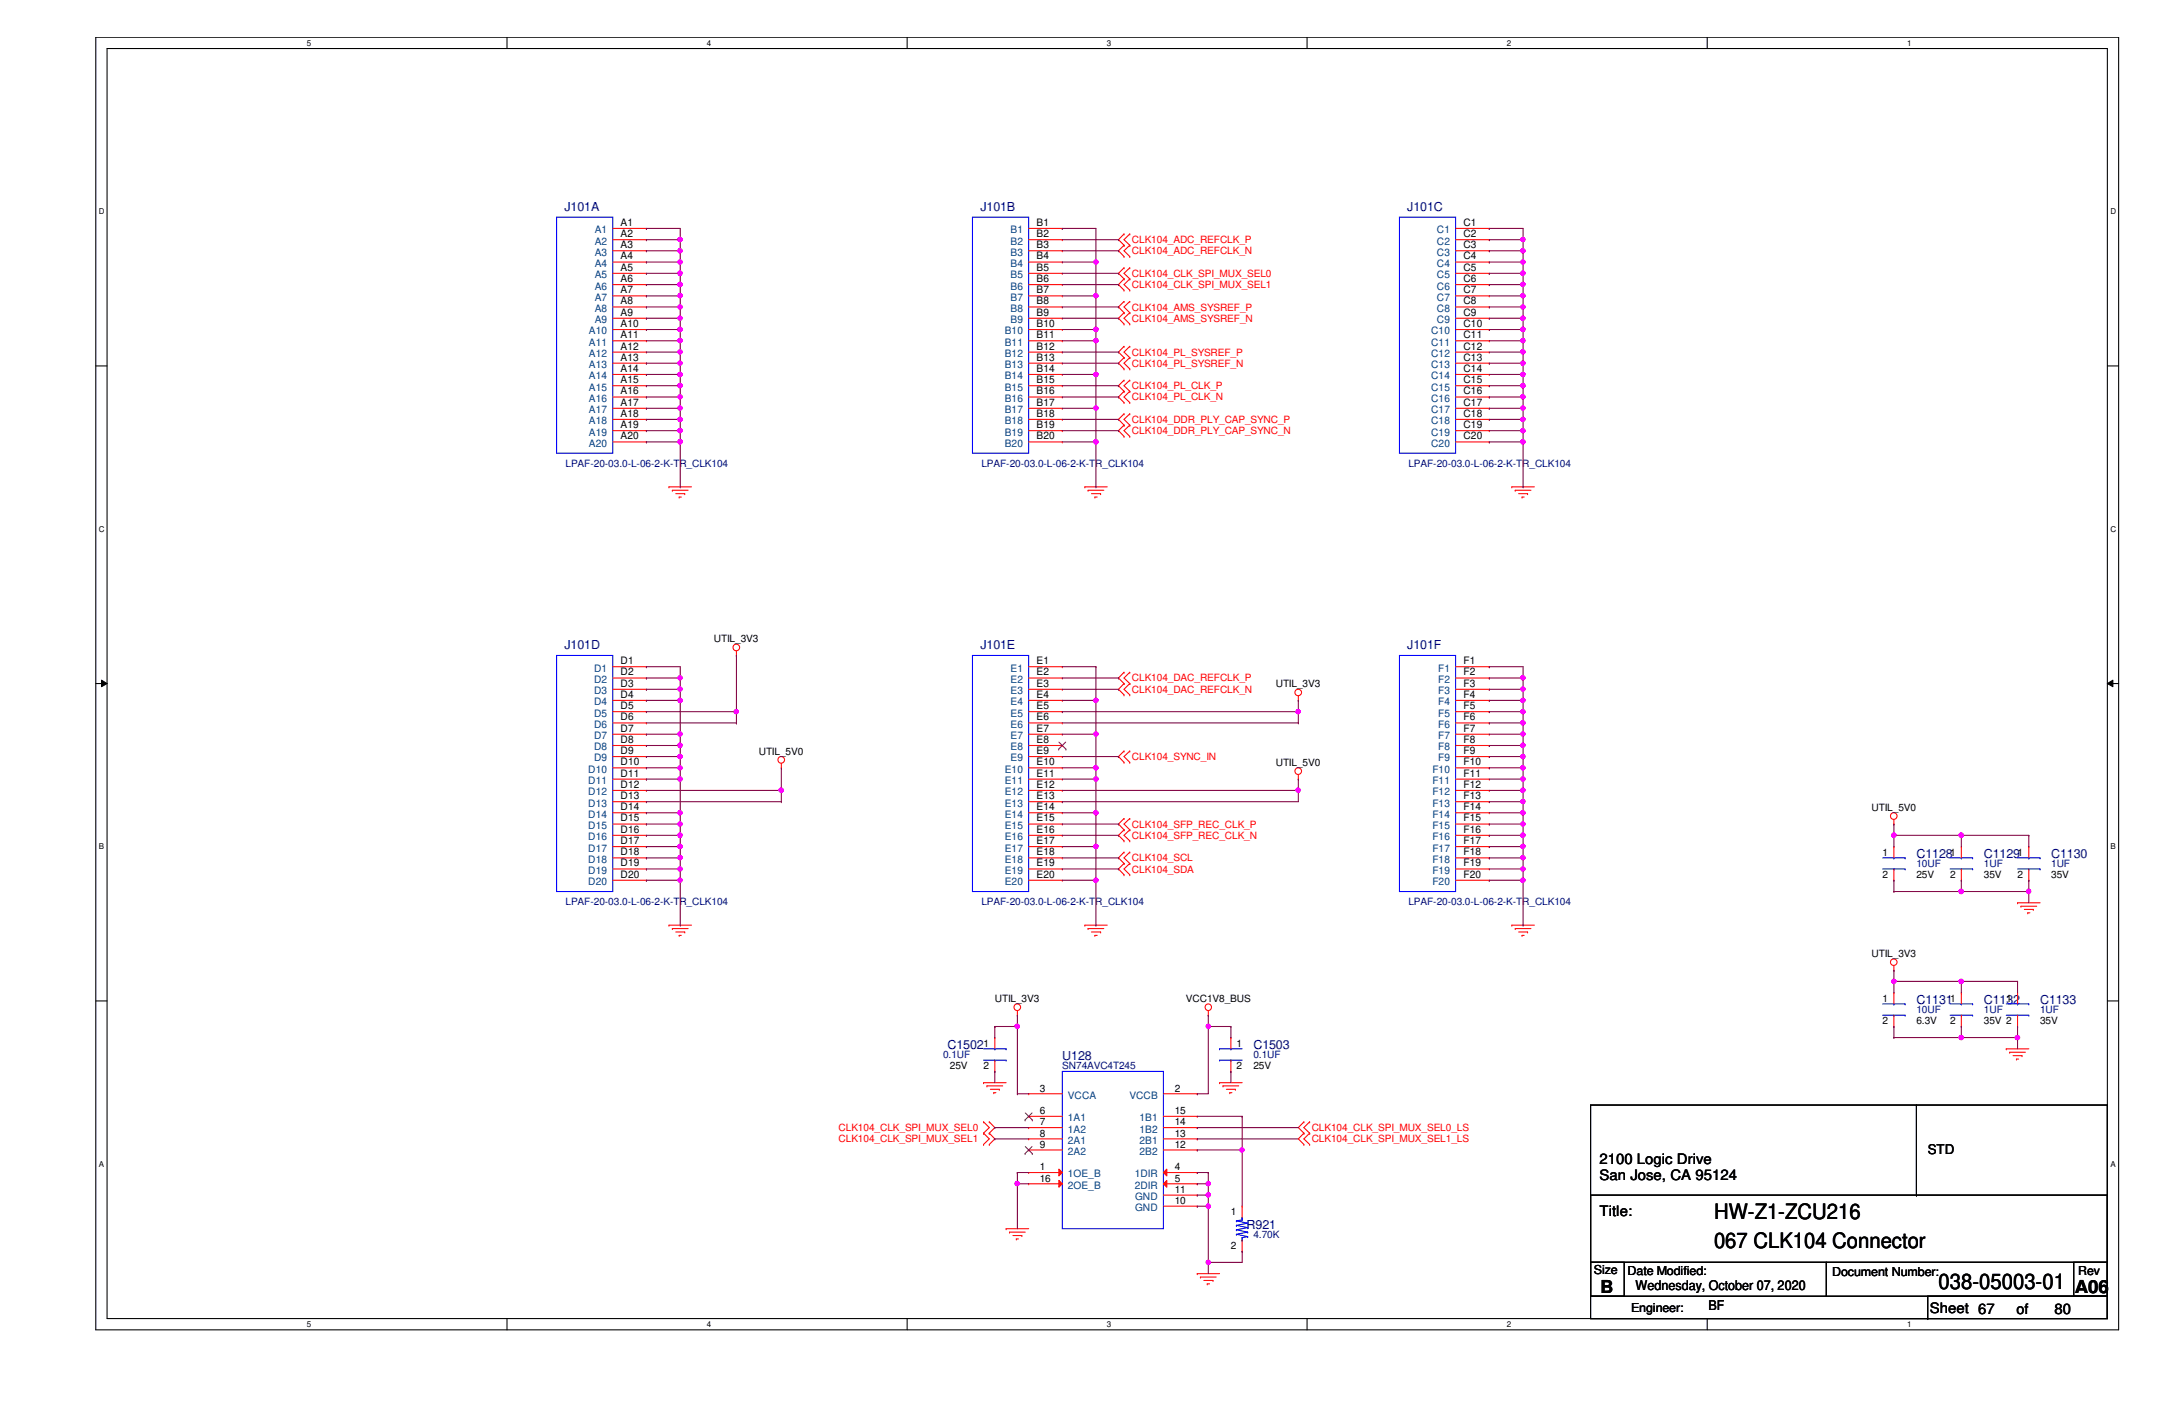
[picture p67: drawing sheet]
<svg xmlns="http://www.w3.org/2000/svg" width="432mm" height="279mm" viewBox="0 0 432 279" stroke-linecap="round" stroke-linejoin="round" font-family="sans-serif">
<defs><g id="words">
<g font-size="4.2">
<text x="340.9" y="242.4">HW-Z1-ZCU216</text>
<text x="340.9" y="248.2">067 CLK104 Connector</text>
<text x="385.6" y="256.4">038-05003-01</text>
</g>
<g font-size="3.6">
<text x="318.3" y="257">B</text>
<text x="412.7" y="257">A06</text>
</g>
<g font-size="2.9">
<text x="318.1" y="231.5">2100 Logic Drive</text>
<text x="318.1" y="234.7">San Jose, CA 95124</text>
<text x="318.1" y="241.8">Title:</text>
<text x="383.8" y="261">Sheet 67</text>
<text x="401.1" y="261.2">of</text>
<text x="408.6" y="261.2">80</text>
</g>
<g font-size="2.7">
<text x="383.4" y="229.5">STD</text>
<text x="325.3" y="256.6">Wednesday, October 07, 2020</text>
<text x="339.8" y="260.6">BF</text>
</g>
<g font-size="2.5" fill="#000080">
<text x="112.3" y="41.9">J101A</text>
<text x="195" y="41.9">J101B</text>
<text x="279.9" y="41.9">J101C</text>
<text x="112.3" y="129">J101D</text>
<text x="195" y="129">J101E</text>
<text x="279.9" y="129">J101F</text>
<text x="381.2" y="170.6">C1128</text>
<text x="394.6" y="170.6">C1129</text>
<text x="408" y="170.6">C1130</text>
<text x="381.2" y="199.6">C1131</text>
<text x="394.6" y="199.6">C1132</text>
<text x="405.8" y="199.6">C1133</text>
<text x="188.5" y="208.6">C1502</text>
<text x="249.3" y="208.6">C1503</text>
<text x="211.3" y="210.8">U128</text>
<text x="247.9" y="244.3">R921</text>
</g>
<g font-size="2.5">
<text x="317" y="253.3">Size</text>
<text x="323.7" y="253.5">Date Modified:</text>
<text x="364.4" y="253.7">Document Number:</text>
<text x="413.3" y="253.5">Rev</text>
<text x="324.4" y="260.9">Engineer:</text>
</g>
<g font-size="2" fill="#004080">
<text x="118.3" y="46.4">A1</text>
<text x="201" y="46.4">B1</text>
<text x="285.8" y="46.4">C1</text>
<text x="118.3" y="48.6">A2</text>
<text x="118.3" y="50.8">A3</text>
<text x="118.3" y="53.1">A4</text>
<text x="201" y="48.6">B2</text>
<text x="201" y="50.8">B3</text>
<text x="201" y="53.1">B4</text>
<text x="285.8" y="48.6">C2</text>
<text x="285.8" y="50.8">C3</text>
<text x="285.8" y="53.1">C4</text>
<text x="118.3" y="55.3">A5</text>
<text x="118.3" y="57.6">A6</text>
<text x="118.3" y="59.8">A7</text>
<text x="201" y="55.3">B5</text>
<text x="201" y="57.6">B6</text>
<text x="201" y="59.8">B7</text>
<text x="285.8" y="55.3">C5</text>
<text x="285.8" y="57.6">C6</text>
<text x="285.8" y="59.8">C7</text>
<text x="118.3" y="62">A8</text>
<text x="118.3" y="64.3">A9</text>
<text x="201" y="62">B8</text>
<text x="201" y="64.3">B9</text>
<text x="285.8" y="62">C8</text>
<text x="285.8" y="64.3">C9</text>
<text x="117.1" y="66.5">A10</text>
<text x="117.1" y="68.7">A11</text>
<text x="117.1" y="71">A12</text>
<text x="199.9" y="66.5">B10</text>
<text x="199.9" y="68.7">B11</text>
<text x="199.9" y="71">B12</text>
<text x="284.6" y="66.5">C10</text>
<text x="284.6" y="68.7">C11</text>
<text x="284.6" y="71">C12</text>
<text x="117.1" y="73.2">A13</text>
<text x="117.1" y="75.4">A14</text>
<text x="117.1" y="77.7">A15</text>
<text x="199.9" y="73.2">B13</text>
<text x="199.9" y="75.4">B14</text>
<text x="199.9" y="77.7">B15</text>
<text x="284.6" y="73.2">C13</text>
<text x="284.6" y="75.4">C14</text>
<text x="284.6" y="77.7">C15</text>
<text x="117.1" y="79.9">A16</text>
<text x="117.1" y="82.2">A17</text>
<text x="199.9" y="79.9">B16</text>
<text x="199.9" y="82.2">B17</text>
<text x="284.6" y="79.9">C16</text>
<text x="284.6" y="82.2">C17</text>
<text x="117.1" y="84.4">A18</text>
<text x="117.1" y="86.6">A19</text>
<text x="117.1" y="88.9">A20</text>
<text x="199.9" y="84.4">B18</text>
<text x="199.9" y="86.6">B19</text>
<text x="199.9" y="88.9">B20</text>
<text x="284.6" y="84.4">C18</text>
<text x="284.6" y="86.6">C19</text>
<text x="284.6" y="88.9">C20</text>
<text x="118.2" y="133.6">D1</text>
<text x="118.2" y="135.8">D2</text>
<text x="201" y="133.6">E1</text>
<text x="201" y="135.8">E2</text>
<text x="286" y="133.6">F1</text>
<text x="286" y="135.8">F2</text>
<text x="118.2" y="138">D3</text>
<text x="118.2" y="140.2">D4</text>
<text x="118.2" y="142.5">D5</text>
<text x="201" y="138">E3</text>
<text x="201" y="140.2">E4</text>
<text x="201" y="142.5">E5</text>
<text x="286" y="138">F3</text>
<text x="286" y="140.2">F4</text>
<text x="286" y="142.5">F5</text>
<text x="118.2" y="144.7">D6</text>
<text x="118.2" y="147">D7</text>
<text x="118.2" y="149.2">D8</text>
<text x="201" y="144.7">E6</text>
<text x="201" y="147">E7</text>
<text x="201" y="149.2">E8</text>
<text x="286" y="144.7">F6</text>
<text x="286" y="147">F7</text>
<text x="286" y="149.2">F8</text>
<text x="117" y="153.7">D10</text>
<text x="117" y="155.9">D11</text>
<text x="118.2" y="151.4">D9</text>
<text x="199.9" y="153.7">E10</text>
<text x="199.9" y="155.9">E11</text>
<text x="201" y="151.4">E9</text>
<text x="284.9" y="153.7">F10</text>
<text x="284.9" y="155.9">F11</text>
<text x="286" y="151.4">F9</text>
<text x="117" y="158.2">D12</text>
<text x="117" y="160.4">D13</text>
<text x="199.9" y="158.2">E12</text>
<text x="199.9" y="160.4">E13</text>
<text x="284.9" y="158.2">F12</text>
<text x="284.9" y="160.4">F13</text>
<text x="117" y="162.6">D14</text>
<text x="117" y="164.8">D15</text>
<text x="117" y="167.1">D16</text>
<text x="199.9" y="162.6">E14</text>
<text x="199.9" y="164.8">E15</text>
<text x="199.9" y="167.1">E16</text>
<text x="284.9" y="162.6">F14</text>
<text x="284.9" y="164.8">F15</text>
<text x="284.9" y="167.1">F16</text>
<text x="117" y="169.3">D17</text>
<text x="117" y="171.6">D18</text>
<text x="117" y="173.8">D19</text>
<text x="199.9" y="169.3">E17</text>
<text x="199.9" y="171.6">E18</text>
<text x="199.9" y="173.8">E19</text>
<text x="284.9" y="169.3">F17</text>
<text x="284.9" y="171.6">F18</text>
<text x="284.9" y="173.8">F19</text>
<text x="117" y="176">D20</text>
<text x="199.9" y="176">E20</text>
<text x="284.9" y="176">F20</text>
<text x="212.4" y="218.5">VCCA</text>
<text x="224.6" y="218.5">VCCB</text>
<text x="212.4" y="223">1A1</text>
<text x="212.4" y="225.2">1A2</text>
<text x="212.4" y="227.5">2A1</text>
<text x="226.7" y="223">1B1</text>
<text x="226.7" y="225.2">1B2</text>
<text x="226.7" y="227.5">2B1</text>
<text x="212.4" y="229.7">2A2</text>
<text x="226.7" y="229.7">2B2</text>
<text x="212.4" y="234.1">1OE_B</text>
<text x="212.4" y="236.4">2OE_B</text>
<text x="225.7" y="234.1">1DIR</text>
<text x="225.7" y="236.4">2DIR</text>
<text x="225.8" y="238.6">GND</text>
<text x="225.8" y="240.8">GND</text>
</g>
<g font-size="2">
<text x="123.4" y="44.9">A1</text>
<text x="123.4" y="47.2">A2</text>
<text x="206.2" y="44.9">B1</text>
<text x="206.2" y="47.2">B2</text>
<text x="291.1" y="44.9">C1</text>
<text x="291.1" y="47.2">C2</text>
<text x="123.4" y="49.4">A3</text>
<text x="123.4" y="51.6">A4</text>
<text x="123.4" y="53.8">A5</text>
<text x="206.2" y="49.4">B3</text>
<text x="206.2" y="51.6">B4</text>
<text x="206.2" y="53.8">B5</text>
<text x="291.1" y="49.4">C3</text>
<text x="291.1" y="51.6">C4</text>
<text x="291.1" y="53.8">C5</text>
<text x="123.4" y="56.1">A6</text>
<text x="123.4" y="58.3">A7</text>
<text x="206.2" y="56.1">B6</text>
<text x="206.2" y="58.3">B7</text>
<text x="291.1" y="56.1">C6</text>
<text x="291.1" y="58.3">C7</text>
<text x="123.4" y="60.5">A8</text>
<text x="123.4" y="62.8">A9</text>
<text x="123.4" y="65">A10</text>
<text x="206.2" y="60.5">B8</text>
<text x="206.2" y="62.8">B9</text>
<text x="206.2" y="65">B10</text>
<text x="291.1" y="60.5">C8</text>
<text x="291.1" y="62.8">C9</text>
<text x="291.1" y="65">C10</text>
<text x="123.4" y="67.3">A11</text>
<text x="123.4" y="69.5">A12</text>
<text x="123.4" y="71.7">A13</text>
<text x="206.2" y="67.3">B11</text>
<text x="206.2" y="69.5">B12</text>
<text x="206.2" y="71.7">B13</text>
<text x="291.1" y="67.3">C11</text>
<text x="291.1" y="69.5">C12</text>
<text x="291.1" y="71.7">C13</text>
<text x="123.4" y="74">A14</text>
<text x="123.4" y="76.2">A15</text>
<text x="206.2" y="74">B14</text>
<text x="206.2" y="76.2">B15</text>
<text x="291.1" y="74">C14</text>
<text x="291.1" y="76.2">C15</text>
<text x="123.4" y="78.4">A16</text>
<text x="123.4" y="80.7">A17</text>
<text x="123.4" y="82.9">A18</text>
<text x="206.2" y="78.4">B16</text>
<text x="206.2" y="80.7">B17</text>
<text x="206.2" y="82.9">B18</text>
<text x="291.1" y="78.4">C16</text>
<text x="291.1" y="80.7">C17</text>
<text x="291.1" y="82.9">C18</text>
<text x="123.4" y="85.1">A19</text>
<text x="123.4" y="87.4">A20</text>
<text x="206.2" y="85.1">B19</text>
<text x="206.2" y="87.4">B20</text>
<text x="291.1" y="85.1">C19</text>
<text x="291.1" y="87.4">C20</text>
<text x="142" y="127.7">UTIL_3V3</text>
<text x="123.4" y="132.1">D1</text>
<text x="123.4" y="134.3">D2</text>
<text x="123.4" y="136.6">D3</text>
<text x="206.2" y="132.1">E1</text>
<text x="206.2" y="134.3">E2</text>
<text x="206.2" y="136.6">E3</text>
<text x="253.7" y="136.7">UTIL_3V3</text>
<text x="291.1" y="132.1">F1</text>
<text x="291.1" y="134.3">F2</text>
<text x="291.1" y="136.6">F3</text>
<text x="123.4" y="138.8">D4</text>
<text x="123.4" y="141">D5</text>
<text x="123.4" y="143.3">D6</text>
<text x="206.2" y="138.8">E4</text>
<text x="206.2" y="141">E5</text>
<text x="206.2" y="143.3">E6</text>
<text x="291.1" y="138.8">F4</text>
<text x="291.1" y="141">F5</text>
<text x="291.1" y="143.3">F6</text>
<text x="123.4" y="145.5">D7</text>
<text x="123.4" y="147.7">D8</text>
<text x="123.4" y="149.9">D9</text>
<text x="206.2" y="145.5">E7</text>
<text x="206.2" y="147.7">E8</text>
<text x="206.2" y="149.9">E9</text>
<text x="291.1" y="145.5">F7</text>
<text x="291.1" y="147.7">F8</text>
<text x="291.1" y="149.9">F9</text>
<text x="123.4" y="152.2">D10</text>
<text x="123.4" y="154.4">D11</text>
<text x="150.9" y="150.1">UTIL_5V0</text>
<text x="206.2" y="152.2">E10</text>
<text x="206.2" y="154.4">E11</text>
<text x="253.7" y="152.3">UTIL_5V0</text>
<text x="291.1" y="152.2">F10</text>
<text x="291.1" y="154.4">F11</text>
<text x="123.4" y="156.7">D12</text>
<text x="123.4" y="158.9">D13</text>
<text x="123.4" y="161.1">D14</text>
<text x="206.2" y="156.7">E12</text>
<text x="206.2" y="158.9">E13</text>
<text x="206.2" y="161.1">E14</text>
<text x="291.1" y="156.7">F12</text>
<text x="291.1" y="158.9">F13</text>
<text x="291.1" y="161.1">F14</text>
<text x="372.2" y="161.2">UTIL_5V0</text>
<text x="123.4" y="163.4">D15</text>
<text x="123.4" y="165.6">D16</text>
<text x="123.4" y="167.9">D17</text>
<text x="206.2" y="163.4">E15</text>
<text x="206.2" y="165.6">E16</text>
<text x="206.2" y="167.9">E17</text>
<text x="291.1" y="163.4">F15</text>
<text x="291.1" y="165.6">F16</text>
<text x="291.1" y="167.9">F17</text>
<text x="123.4" y="170.1">D18</text>
<text x="123.4" y="172.3">D19</text>
<text x="206.2" y="170.1">E18</text>
<text x="206.2" y="172.3">E19</text>
<text x="291.1" y="170.1">F18</text>
<text x="291.1" y="172.3">F19</text>
<text x="374.4" y="170.2">1</text>
<text x="387.9" y="170.2">1</text>
<text x="401.3" y="170.2">1</text>
<text x="123.4" y="174.5">D20</text>
<text x="206.2" y="174.5">E20</text>
<text x="291.1" y="174.5">F20</text>
<text x="374.4" y="174.6">2</text>
<text x="381.2" y="174.6">25V</text>
<text x="387.9" y="174.6">2</text>
<text x="394.6" y="174.6">35V</text>
<text x="401.3" y="174.6">2</text>
<text x="408" y="174.6">35V</text>
<text x="372.2" y="190.3">UTIL_3V3</text>
<text x="197.9" y="199.2">UTIL_3V3</text>
<text x="235.9" y="199.2">VCC1V8_BUS</text>
<text x="374.4" y="199.2">1</text>
<text x="374.4" y="203.7">2</text>
<text x="381.2" y="203.7">6.3V</text>
<text x="387.9" y="199.2">1</text>
<text x="387.9" y="203.7">2</text>
<text x="394.6" y="203.7">35V 2</text>
<text x="399" y="199.2">1</text>
<text x="405.8" y="203.7">35V</text>
<text x="195.6" y="208.2">1</text>
<text x="245.9" y="208.2">1</text>
<text x="188.9" y="212.6">25V</text>
<text x="195.6" y="212.6">2</text>
<text x="245.9" y="212.6">2</text>
<text x="249.3" y="212.6">25V</text>
<text x="206.8" y="221.6">6</text>
<text x="206.8" y="217.1">3</text>
<text x="233.6" y="221.6">15</text>
<text x="233.6" y="217.1">2</text>
<text x="206.8" y="223.8">7</text>
<text x="206.8" y="226.1">8</text>
<text x="233.6" y="223.8">14</text>
<text x="233.6" y="226.1">13</text>
<text x="206.8" y="228.3">9</text>
<text x="206.8" y="232.7">1</text>
<text x="233.6" y="228.3">12</text>
<text x="233.6" y="232.7">4</text>
<text x="206.8" y="235">16</text>
<text x="233.6" y="235">5</text>
<text x="233.6" y="237.2">11</text>
<text x="233.6" y="239.5">10</text>
<text x="244.8" y="241.7">1</text>
<text x="244.8" y="248.4">2</text>
</g>
<g font-size="2" fill="#f00">
<text x="225.1" y="48.3">CLK104_ADC_REFCLK_P</text>
<text x="225.1" y="50.6">CLK104_ADC_REFCLK_N</text>
<text x="225.1" y="55.1">CLK104_CLK_SPI_MUX_SEL0</text>
<text x="225.1" y="57.3">CLK104_CLK_SPI_MUX_SEL1</text>
<text x="225.1" y="61.8">CLK104_AMS_SYSREF_P</text>
<text x="225.1" y="64">CLK104_AMS_SYSREF_N</text>
<text x="225.1" y="70.7">CLK104_PL_SYSREF_P</text>
<text x="225.1" y="72.9">CLK104_PL_SYSREF_N</text>
<text x="225.1" y="77.4">CLK104_PL_CLK_P</text>
<text x="225.1" y="79.6">CLK104_PL_CLK_N</text>
<text x="225.1" y="84.1">CLK104_DDR_PLY_CAP_SYNC_P</text>
<text x="225.1" y="86.4">CLK104_DDR_PLY_CAP_SYNC_N</text>
<text x="225.1" y="135.5">CLK104_DAC_REFCLK_P</text>
<text x="225.1" y="137.8">CLK104_DAC_REFCLK_N</text>
<text x="225.1" y="151.2">CLK104_SYNC_IN</text>
<text x="225.1" y="164.6">CLK104_SFP_REC_CLK_P</text>
<text x="225.1" y="166.8">CLK104_SFP_REC_CLK_N</text>
<text x="225.1" y="171.3">CLK104_SCL</text>
<text x="225.1" y="173.5">CLK104_SDA</text>
<text x="166.8" y="224.9">CLK104_CLK_SPI_MUX_SEL0</text>
<text x="166.8" y="227.2">CLK104_CLK_SPI_MUX_SEL1</text>
<text x="260.9" y="224.9">CLK104_CLK_SPI_MUX_SEL0_LS</text>
<text x="260.9" y="227.2">CLK104_CLK_SPI_MUX_SEL1_LS</text>
</g>
<g font-size="2" fill="#000080">
<text x="112.5" y="92.8">LPAF-20-03.0-L-06-2-K-TR_CLK104</text>
<text x="195.2" y="92.8">LPAF-20-03.0-L-06-2-K-TR_CLK104</text>
<text x="280.1" y="92.8">LPAF-20-03.0-L-06-2-K-TR_CLK104</text>
<text x="381.2" y="172.4">10UF</text>
<text x="394.6" y="172.4">1UF</text>
<text x="408" y="172.4">1UF</text>
<text x="112.5" y="180">LPAF-20-03.0-L-06-2-K-TR_CLK104</text>
<text x="195.2" y="180">LPAF-20-03.0-L-06-2-K-TR_CLK104</text>
<text x="280.1" y="180">LPAF-20-03.0-L-06-2-K-TR_CLK104</text>
<text x="381.2" y="201.5">10UF</text>
<text x="394.6" y="201.5">1UF</text>
<text x="405.8" y="201.5">1UF</text>
<text x="187.6" y="210.4">0.1UF</text>
<text x="211.3" y="212.6">SN74AVC4T245</text>
<text x="249.3" y="210.4">0.1UF</text>
<text x="249.3" y="246.2">4.70K</text>
</g>
<g font-size="1.6">
<text x="61" y="9.1">5</text>
<text x="140.6" y="9.1">4</text>
<text x="220.2" y="9.1">3</text>
<text x="299.7" y="9.1">2</text>
<text x="379.3" y="9.1">1</text>
<text x="19.6" y="42.6">D</text>
<text x="419.7" y="42.6">D</text>
<text x="19.6" y="105.7">C</text>
<text x="419.7" y="105.7">C</text>
<text x="19.6" y="168.9">B</text>
<text x="419.7" y="168.9">B</text>
<text x="19.6" y="232">A</text>
<text x="419.7" y="232">A</text>
<text x="61" y="263.9">5</text>
<text x="140.6" y="263.9">4</text>
<text x="220.2" y="263.9">3</text>
<text x="299.7" y="263.9">2</text>
<text x="379.3" y="263.9">1</text>
</g>
</g></defs>
<path d="M19.1 7.4h402.3v257.1h-402.3zM21.3 9.7h397.8v252.5h-397.8z" fill="none" stroke="#000" stroke-width=".21"/>
<g fill="#fff">
<path d="M61 7.7h.9v1.7h-.9z"/>
<path d="M61 262.5h.9v1.7h-.9z"/>
</g>
<path d="M100.8 7.4v2.3M100.8 262.2v2.3" fill="none" stroke="#000" stroke-width=".21"/>
<g fill="#fff">
<path d="M140.6 7.7h.9v1.7h-.9z"/>
<path d="M140.6 262.5h.9v1.7h-.9z"/>
</g>
<path d="M180.4 7.4v2.3M180.4 262.2v2.3" fill="none" stroke="#000" stroke-width=".21"/>
<g fill="#fff">
<path d="M220.2 7.7h.9v1.7h-.9z"/>
<path d="M220.2 262.5h.9v1.7h-.9z"/>
</g>
<path d="M260 7.4v2.3M260 262.2v2.3" fill="none" stroke="#000" stroke-width=".21"/>
<g fill="#fff">
<path d="M299.7 7.7h.9v1.7h-.9z"/>
<path d="M299.7 262.5h.9v1.7h-.9z"/>
</g>
<path d="M339.6 7.4v2.3M339.6 262.2v2.3" fill="none" stroke="#000" stroke-width=".21"/>
<g fill="#fff">
<path d="M379.3 7.7h.9v1.7h-.9z"/>
<path d="M379.3 262.5h.9v1.7h-.9z"/>
<path d="M19.6 41.2h1.2v1.8h-1.2z"/>
<path d="M419.7 41.2h1.2v1.8h-1.2z"/>
<path d="M19.6 104.3h1.2v1.8h-1.2z"/>
<path d="M419.7 104.3h1.2v1.8h-1.2z"/>
</g>
<path d="M19.1 72.8h2.2M419.1 72.8h2.3" fill="none" stroke="#000" stroke-width=".21"/>
<g fill="#fff">
<path d="M19.6 167.5h1.1v1.7h-1.1z"/>
<path d="M419.7 167.5h1.1v1.7h-1.1z"/>
</g>
<path d="M19.1 135.9h2.2M419.1 135.9h2.3" fill="none" stroke="#000" stroke-width=".21"/>
<path d="M20.2 135.3l1.1 .6-1.1 .7zM419.1 135.9l1.1-.6v1.3z" fill="#000"/>
<path d="M20.2 135.3l1.1 .6-1.1 .7zM419.1 135.9l1.1-.6v1.3z" fill="none" stroke="#000" stroke-width=".2"/>
<g fill="#fff">
<path d="M19.6 230.6h1.1v1.8h-1.1z"/>
<path d="M419.7 230.6h1.1v1.8h-1.1z"/>
</g>
<g fill="none" stroke="#000" stroke-width=".21">
<path d="M19.1 199.1h2.2M419.1 199.1h2.3M316.4 219.8h102.7v42.4h-102.7zM381.2 219.8v17.9M316.4 237.7h102.7v13.3h-102.7zM381.2 237.7h.1M316.4 251h46.9v6.8h-46.9zM316.4 251h6.6v6.8h-6.6zM363.3 251h55.8v6.8h-55.8zM383.4 257.8h35.7v4.4h-35.7zM412.5 251h6.6v6.8h-6.6zM316.4 262.2h67"/>
<path d="M383.4 262.2h.1"/>
</g>
<g fill="none" stroke="#f00" stroke-width=".21">
<path d="M204.6 45.4h6.7M204.6 47.7h6.7M204.6 49.9h6.7M204.6 52.1h6.7M204.6 54.4h6.7M204.6 56.6h6.7M204.6 58.8h6.7M211.3 45.4h.1M211.3 47.7h.1M211.3 49.9h.1M211.3 52.1h.1M211.3 54.4h.1"/>
<path d="M211.3 56.6h.1M211.3 58.8h.1M223.6 46.5h.1M223.6 48.8h.1M223.6 51h.1M223.6 53.3h.1M223.6 55.5h.1M223.6 57.7h.1M223.6 59.9h.1M223.6 46.5l-1.1 1.2 1.1 1.1M223.6 48.8l-1.1 1.1 1.1 1.1M223.6 53.3l-1.1 1.1 1.1 1.1"/>
<path d="M223.6 55.5l-1.1 1.1 1.1 1.1M223.6 59.9l-1.1 1.1 1.1 1.2M224.7 48.8h.1M224.7 46.5h.1M224.7 51h.1M224.7 55.5h.1M224.7 53.3h.1M224.7 57.7h.1M224.7 59.9h.1M224.7 46.5l-1.1 1.2 1.1 1.1M224.7 48.8l-1.1 1.1 1.1 1.1M224.7 53.3l-1.1 1.1 1.1 1.1"/>
<path d="M224.7 55.5l-1.1 1.1 1.1 1.1M224.7 59.9l-1.1 1.1 1.1 1.2M204.6 61h6.7M204.6 63.3h6.7M204.6 65.5h6.7M204.6 67.8h6.7M204.6 70h6.7M204.6 72.2h6.7M204.6 74.5h6.7M204.6 76.7h6.7M204.6 79h6.7M211.3 61h.1"/>
<path d="M211.3 63.3h.1M211.3 65.5h.1M211.3 67.8h.1M211.3 70h.1M211.3 72.2h.1M211.3 74.5h.1M211.3 76.7h.1M211.3 79h.1M223.6 62.2h.1M223.6 64.4h.1M223.6 68.9h.1M223.6 71.1h.1"/>
<path d="M223.6 73.4h.1M223.6 75.6h.1M223.6 77.8h.1M223.6 62.2l-1.1 1.1 1.1 1.1M223.6 68.9l-1.1 1.1 1.1 1.1M223.6 71.1l-1.1 1.1 1.1 1.2M223.6 75.6l-1.1 1.1 1.1 1.1M223.6 77.8l-1.1 1.2 1.1 1.1M224.7 62.2h.1M224.7 64.4h.1M224.7 71.1h.1M224.7 68.9h.1"/>
<path d="M224.7 73.4h.1M224.7 77.8h.1M224.7 75.6h.1M224.7 62.2l-1.1 1.1 1.1 1.1M224.7 68.9l-1.1 1.1 1.1 1.1M224.7 71.1l-1.1 1.1 1.1 1.2M224.7 75.6l-1.1 1.1 1.1 1.1M224.7 77.8l-1.1 1.2 1.1 1.1M133.1 96.8h.1M133.1 96.8h4.4M133.7 97.5h.1M133.7 97.5h3.2"/>
<path d="M134.4 98.2h1.8M135.1 98.8h.1M135.1 98.8h.4M136.2 98.2h.1M204.6 81.2h6.7M204.6 83.4h6.7M204.6 85.6h6.7M204.6 87.9h6.7M211.3 81.2h.1M211.3 83.4h.1M211.3 85.6h.1M211.3 87.9h.1"/>
<path d="M215.8 96.8h.1M215.8 96.8h4.4M216.4 97.5h.1M216.4 97.5h3.1M217.1 98.2h1.8M217.8 98.8h.1M217.8 98.8h.4M218.9 98.2h.1M223.6 80.1h.1M223.6 82.3h.1M223.6 84.5h.1M223.6 86.8h.1"/>
<path d="M223.6 82.3l-1.1 1.1 1.1 1.1M223.6 84.5l-1.1 1.1 1.1 1.2M224.7 80.1h.1M224.7 84.5h.1M224.7 82.3h.1M224.7 86.8h.1M224.7 82.3l-1.1 1.1 1.1 1.1M224.7 84.5l-1.1 1.1 1.1 1.2M300.7 96.8h.1M300.7 96.8h4.5M301.4 97.5h.1M301.4 97.5h3.1"/>
<path d="M302 98.2h1.8M302.7 98.8h.1M302.7 98.8h.4M303.8 98.2h.1M121.9 132.6h6.7M121.9 134.8h6.7M121.9 137.1h6.7M121.9 139.3h6.7M128.6 132.6h.1M128.6 134.8h.1M128.6 137.1h.1M128.6 139.3h.1"/>
<path d="M146.5 130.3h.1M146.5 129.5v.8M204.6 132.6h6.7M204.6 134.8h6.7M204.6 137.1h6.7M204.6 139.3h6.7M211.3 132.6h.1M211.3 134.8h.1M211.3 137.1h.1M211.3 139.3h.1M223.6 133.7h.1M223.6 135.9h.1"/>
<path d="M223.6 138.2h.1M223.6 133.7l-1.1 1.1 1.1 1.1M223.6 135.9l-1.1 1.2 1.1 1.1M224.7 135.9h.1M224.7 133.7h.1M224.7 138.2h.1M224.7 133.7l-1.1 1.1 1.1 1.1M224.7 135.9l-1.1 1.2 1.1 1.1M258.2 139.3h.1M258.2 138.4v.9M289.5 132.6h6.7M289.5 134.8h6.7"/>
<path d="M289.5 137.1h6.7M289.5 139.3h6.7M296.2 132.6h.1M296.2 134.8h.1M296.2 137.1h.1M296.2 139.3h.1M121.9 141.5h6.7M121.9 143.8h6.7M121.9 146h6.7M121.9 148.3h6.7M121.9 150.5h6.7M121.9 152.7h6.7"/>
<path d="M121.9 154.9h6.7M121.9 157.2h6.7M121.9 159.4h6.7M128.6 141.5h.1M128.6 143.8h.1M128.6 146h.1M128.6 148.3h.1M128.6 150.5h.1M128.6 152.7h.1M128.6 154.9h.1M128.6 157.2h.1M128.6 159.4h.1"/>
<path d="M155.4 152.7h.1M155.4 151.8v.9M204.6 141.5h6.7M204.6 143.8h6.7M204.6 146h6.7M204.6 148.3h6.7M204.6 150.5h6.7M204.6 152.7h6.7M204.6 154.9h6.7M204.6 157.2h6.7M204.6 159.4h6.7M211.3 141.5h.1"/>
<path d="M211.3 143.8h.1M211.3 146h.1M211.3 148.3h.1M211.3 150.5h.1M211.3 152.7h.1M211.3 154.9h.1M211.3 157.2h.1M211.3 159.4h.1M223.6 149.4h.1M223.6 151.6h.1M223.6 149.4l-1.1 1.1 1.1 1.1M224.7 151.6h.1"/>
<path d="M224.7 149.4h.1M224.7 149.4l-1.1 1.1 1.1 1.1M258.2 154.9h.1M258.2 154.1v.8M289.5 141.5h6.7M289.5 143.8h6.7M289.5 146h6.7M289.5 148.3h6.7M289.5 150.5h6.7M289.5 152.7h6.7M289.5 154.9h6.7M289.5 157.2h6.7"/>
<path d="M289.5 159.4h6.7M296.2 141.5h.1M296.2 143.8h.1M296.2 146h.1M296.2 148.3h.1M296.2 150.5h.1M296.2 152.7h.1M296.2 154.9h.1M296.2 157.2h.1M296.2 159.4h.1M121.9 161.6h6.7M121.9 163.9h6.7"/>
<path d="M121.9 166.1h6.7M121.9 168.4h6.7M121.9 170.6h6.7M121.9 172.8h6.7M121.9 175h6.7M128.6 161.6h.1M128.6 163.9h.1M128.6 166.1h.1M128.6 168.4h.1M128.6 170.6h.1M128.6 172.8h.1M128.6 175h.1"/>
<path d="M204.6 161.6h6.7M204.6 163.9h6.7M204.6 166.1h6.7M204.6 168.4h6.7M204.6 170.6h6.7M204.6 172.8h6.7M204.6 175h6.7M211.3 161.6h.1M211.3 163.9h.1M211.3 166.1h.1M211.3 168.4h.1M211.3 170.6h.1"/>
<path d="M211.3 172.8h.1M211.3 175h.1M223.6 162.8h.1M223.6 165h.1M223.6 167.2h.1M223.6 169.5h.1M223.6 171.7h.1M223.6 173.9h.1M223.6 162.8l-1.1 1.1 1.1 1.1M223.6 165l-1.1 1.1 1.1 1.1M223.6 169.5l-1.1 1.1 1.1 1.1M223.6 171.7l-1.1 1.1 1.1 1.1"/>
<path d="M224.7 165h.1M224.7 162.8h.1M224.7 167.2h.1M224.7 171.7h.1M224.7 169.5h.1M224.7 173.9h.1M224.7 162.8l-1.1 1.1 1.1 1.1M224.7 165l-1.1 1.1 1.1 1.1M224.7 169.5l-1.1 1.1 1.1 1.1M224.7 171.7l-1.1 1.1 1.1 1.1M289.5 161.6h6.7M289.5 163.9h6.7"/>
<path d="M289.5 166.1h6.7M289.5 168.4h6.7M289.5 170.6h6.7M289.5 172.8h6.7M289.5 175h6.7M296.2 161.6h.1M296.2 163.9h.1M296.2 166.1h.1M296.2 168.4h.1M296.2 170.6h.1M296.2 172.8h.1M296.2 175h.1"/>
<path d="M376.7 163.9h.1M376.7 168.4h.1M376.7 175h.1M376.7 163v.9M376.7 168.4v2.2M376.7 172.8v2.2M401.3 179.5h.1M401.3 179.5h4.5M133.1 184h.1M133.1 184h4.4M133.7 184.7h.1M133.7 184.7h3.2"/>
<path d="M134.4 185.3h1.8M135.1 186h.1M135.1 186h.4M136.2 185.3h.1M215.8 184h.1M215.8 184h4.4M216.4 184.7h.1M216.4 184.7h3.1M217.1 185.3h1.8M217.8 186h.1M217.8 186h.4M218.9 185.3h.1"/>
<path d="M300.7 184h.1M300.7 184h4.5M301.4 184.7h.1M301.4 184.7h3.1M302 185.3h1.8M302.7 186h.1M302.7 186h.4M303.8 185.3h.1M376.7 193h.1M376.7 197.4h.1M376.7 192v1M376.7 197.4v2.2"/>
<path d="M390.1 197.4h.1M390.1 197.4v2.2M402 180.2h.1M402 180.2h3.1M402.6 180.8h1.8M403.3 181.5h.1M403.3 181.5h.4M404.4 180.8h.1M195.6 215.3h.1M195.6 215.3h4.5M196.3 215.9h.1M196.3 215.9h3.1"/>
<path d="M197 216.6h1.8M197.7 217.3h.1M197.7 217.3h.4M197.9 206.3h.1M197.9 213.1h.1M197.9 206.3v2.3M197.9 210.8v2.3M198.8 216.6h.1M202.4 201.9h.1M202.4 201v.9M240.3 201.9h.1M240.3 201v.9"/>
<path d="M242.6 215.3h.1M242.6 215.3h4.5M243.2 215.9h.1M243.2 215.9h3.2M243.9 216.6h1.8M244.6 217.3h.1M244.6 217.3h.4M244.8 206.3h.1M244.8 213.1h.1M244.8 206.3v2.3M244.8 210.8v2.3M245.7 216.6h.1"/>
<path d="M376.7 204.1h.1M376.7 201.9v2.2M390.1 204.1h.1M390.1 201.9v2.2M399 208.6h.1M399 208.6h4.5M399.7 209.3h.1M399.7 209.3h3.1M400.4 209.9h1.8M401.1 210.6h.1M401.1 210.6h.4M402.2 209.9h.1"/>
<path d="M195.6 225.3h.1M195.6 223.1h.1M195.6 227.6h.1M195.6 223.1l1.2 1.1-1.2 1.1M195.6 225.3l1.2 1.2-1.2 1.1M196.8 223.1h.1M196.8 225.3h.1M196.8 227.6h.1M196.8 223.1l1.1 1.1-1.1 1.1M196.8 225.3l1.1 1.2-1.1 1.1M204.6 222h.1M204.6 224.2h.1"/>
<path d="M204.6 226.5h.1M204.6 228.7h.1M204.6 222h6.7M204.6 224.2h6.7M204.6 226.5h6.7M204.6 228.7h6.7M231.4 222h6.7M231.4 224.2h6.7M231.4 226.5h6.7M231.4 228.7h6.7M238.1 222h.1M238.1 224.2h.1"/>
<path d="M238.1 226.5h.1M238.1 228.7h.1M247.1 239.9h.1M247.1 239.9v2.2M259.3 223.1h.1M259.3 225.3h.1M259.3 227.6h.1M259.3 223.1l-1.1 1.1 1.1 1.1M259.3 225.3l-1.1 1.2 1.1 1.1M260.5 225.3h.1M260.5 223.1h.1M260.5 227.6h.1"/>
<path d="M260.5 223.1l-1.2 1.1 1.2 1.1M260.5 225.3l-1.2 1.2 1.2 1.1M200.1 244.3h.1M200.1 244.3h4.5M200.8 245h.1M200.8 245h3.1M201.5 245.7h1.7M202.1 246.4h.1M202.1 246.4h.5M203.2 245.7h.1M238.1 253.3h.1M238.1 253.3h4.5"/>
<path d="M238.8 254h.1M238.8 254h3.1M239.4 254.6h1.9M240.1 255.3h.1M240.1 255.3h.5M241.3 254.6h.1M247.1 248.8h.1M247.1 246.6v2.2"/>
<circle cx="146.4" cy="128.8" r=".66"/>
<circle cx="258.2" cy="137.7" r=".66"/>
<circle cx="155.4" cy="151.1" r=".66"/>
<circle cx="258.2" cy="153.4" r=".66"/>
<circle cx="376.7" cy="162.3" r=".66"/>
<circle cx="376.7" cy="191.3" r=".66"/>
<circle cx="202.3" cy="200.3" r=".66"/>
<circle cx="240.3" cy="200.3" r=".65"/>
</g>
<g fill="none" stroke="#00f" stroke-width=".21">
<path d="M193.4 43.2h11.2v46.9h-11.2zM110.7 130.3h11.2v47h-11.2zM193.4 130.3h11.2v47h-11.2zM278.3 130.3h11.2v47h-11.2zM374.4 172.8h4.5M374.4 170.6h4.5M376.7 172.8h.1M376.7 170.6h.1M378.9 172.8h.1M378.9 170.6h.1M374.4 199.6h4.5M376.7 199.6h.1"/>
<path d="M378.9 199.6h.1M387.9 199.6h4.4M390.1 199.6h.1M392.3 199.6h.1M195.6 210.8h4.5M195.6 208.6h4.5M197.9 210.8h.1M197.9 208.6h.1M200.1 210.8h.1M200.1 208.6h.1M211.3 213.1h20.1v31.2h-20.1zM242.6 210.8h.1"/>
<path d="M242.6 208.6h.1M242.6 210.8h4.5M242.6 208.6h4.5M244.8 210.8h.1M244.8 208.6h.1M374.4 201.9h4.5M376.7 201.9h.1M378.9 201.9h.1M387.9 201.9h4.4M390.1 201.9h.1M392.3 201.9h.1M245.9 245.4h.1"/>
<path d="M245.9 244.6h.1M245.9 243.7h.1M245.9 242.8h.1M245.9 242.8l2.3 .4M245.9 245.4l2.3 .5M245.9 244.6l2.3 .4M245.9 243.7l2.3 .4M247.1 242.1h.1M247.1 246.6h.1M247.1 246.1h.1M247.1 242.6h.1M247.1 242.1v.5"/>
<path d="M247.1 246.1v.5M247.1 242.6l-1.2 .2M248.2 243.2h.1M248.2 245.9h.1M248.2 245h.1M248.2 244.1h.1M248.2 245.9l-1.1 .2M248.2 245l-2.3 .4M248.2 244.1l-2.3 .5M248.2 243.2l-2.3 .5"/>
</g>
<path d="M210.6 149h.1M210.6 147.6l1.4 1.4M212 147.6l-1.4 1.4M212 149h.1M203.9 222.7h.1M203.9 229.4h.1M203.9 221.3l1.4 1.4M203.9 228l1.4 1.4M205.3 221.3l-1.4 1.4M205.3 228l-1.4 1.4M205.3 222.7h.1M205.3 229.4h.1" fill="none" stroke="#804000" stroke-width=".2"/>
<path d="M210.6 232.5l.7 .7-.7 .6z" fill="#f00"/>
<path d="M204.6 233.2h.1M204.6 233.2h6.7M210.6 232.5l.7 .7-.7 .6z" fill="none" stroke="#f00" stroke-width=".21"/>
<path d="M210.6 234.7l.7 .7-.7 .7z" fill="#f00"/>
<path d="M204.6 235.4h.1M204.6 235.4h6.7M210.6 234.7l.7 .7-.7 .7z" fill="none" stroke="#f00" stroke-width=".21"/>
<path d="M231.4 233.2l.7-.7v1.3z" fill="#f00"/>
<path d="M231.4 233.2l.7-.7v1.3zM231.4 233.2h6.7M238.1 233.2h.1" fill="none" stroke="#f00" stroke-width=".21"/>
<path d="M231.4 235.4l.7-.7v1.4z" fill="#f00"/>
<g fill="none" stroke="#f00" stroke-width=".21">
<path d="M121.9 45.4h6.7M121.9 47.7h6.7M121.9 49.9h6.7M121.9 52.1h6.7M121.9 54.4h6.7M121.9 56.6h6.7M121.9 58.8h6.7M128.6 45.4h.1M128.6 47.7h.1M128.6 49.9h.1M128.6 52.1h.1M128.6 54.4h.1"/>
<path d="M128.6 56.6h.1M128.6 58.8h.1M289.5 45.4h6.7M289.5 47.7h6.7M289.5 49.9h6.7M289.5 52.1h6.7M289.5 54.4h6.7M289.5 56.6h6.7M289.5 58.8h6.7M296.2 45.4h.1M296.2 47.7h.1M296.2 49.9h.1"/>
<path d="M296.2 52.1h.1M296.2 54.4h.1M296.2 56.6h.1M296.2 58.8h.1M121.9 61h6.7M121.9 63.3h6.7M121.9 65.5h6.7M121.9 67.8h6.7M121.9 70h6.7M121.9 72.2h6.7M121.9 74.5h6.7M121.9 76.7h6.7"/>
<path d="M121.9 79h6.7M128.6 61h.1M128.6 63.3h.1M128.6 65.5h.1M128.6 67.8h.1M128.6 70h.1M128.6 72.2h.1M128.6 74.5h.1M128.6 76.7h.1M128.6 79h.1M289.5 61h6.7M289.5 63.3h6.7"/>
<path d="M289.5 65.5h6.7M289.5 67.8h6.7M289.5 70h6.7M289.5 72.2h6.7M289.5 74.5h6.7M289.5 76.7h6.7M289.5 79h6.7M296.2 61h.1M296.2 63.3h.1M296.2 65.5h.1M296.2 67.8h.1M296.2 70h.1"/>
<path d="M296.2 72.2h.1M296.2 74.5h.1M296.2 76.7h.1M296.2 79h.1M121.9 81.2h6.7M121.9 83.4h6.7M121.9 85.6h6.7M121.9 87.9h6.7M128.6 81.2h.1M128.6 83.4h.1M128.6 85.6h.1M128.6 87.9h.1"/>
<path d="M289.5 81.2h6.7M289.5 83.4h6.7M289.5 85.6h6.7M289.5 87.9h6.7M296.2 81.2h.1M296.2 83.4h.1M296.2 85.6h.1M296.2 87.9h.1M390.1 168.4h.1M390.1 175h.1M390.1 168.4v2.2M390.1 172.8v2.2"/>
<path d="M403.5 168.4h.1M403.5 175h.1M403.5 168.4v2.2M403.5 172.8v2.2M401.3 197.4h.1M401.3 197.4v2.2M204.6 217.5h.1M204.6 217.5h6.7M231.4 217.5h6.7M238.1 217.5h.1M401.3 204.1h.1M401.3 201.9v2.2"/>
<path d="M231.4 235.4l.7-.7v1.4zM231.4 235.4h6.7M231.4 237.7h6.7M231.4 239.9h6.7M238.1 235.4h.1M238.1 237.7h.1M238.1 239.9h.1"/>
</g>
<g fill="none" stroke="#00f" stroke-width=".21">
<path d="M110.7 43.2h11.2v46.9h-11.2zM278.3 43.2h11.2v46.9h-11.2zM387.9 172.8h4.4M387.9 170.6h4.4M390.1 172.8h.1M390.1 170.6h.1M392.3 172.8h.1M392.3 170.6h.1M401.3 172.8h4.5M401.3 170.6h4.5M403.5 172.8h.1M403.5 170.6h.1"/>
<path d="M405.8 172.8h.1M405.8 170.6h.1M399 199.6h4.5M401.3 199.6h.1M403.5 199.6h.1M399 201.9h4.5M401.3 201.9h.1M403.5 201.9h.1"/>
</g>
<path d="M135.3 47.7h.1M135.3 45.4v2.3" fill="none" stroke="#800040" stroke-width=".21"/>
<circle cx="135.3" cy="47.6" r=".43" fill="#f0f"/>
<circle cx="135.3" cy="47.6" r=".43" fill="none" stroke="#f0f" stroke-width=".21"/>
<path d="M128.6 45.4h.1M128.6 47.7h.1M128.6 49.9h.1M128.6 45.4h6.7M128.6 47.7h6.7v2.2M128.6 49.9h6.7M135.3 49.9h.1" fill="none" stroke="#800040" stroke-width=".21"/>
<circle cx="135.3" cy="49.9" r=".43" fill="#f0f"/>
<circle cx="135.3" cy="49.9" r=".43" fill="none" stroke="#f0f" stroke-width=".21"/>
<path d="M128.6 52.1h.1M128.6 52.1h6.7M135.3 52.1h.1M135.3 54.4h.1M135.3 49.9v4.5" fill="none" stroke="#800040" stroke-width=".21"/>
<circle cx="135.3" cy="52.1" r=".43" fill="#f0f"/>
<circle cx="135.3" cy="52.1" r=".43" fill="none" stroke="#f0f" stroke-width=".21"/>
<circle cx="135.2" cy="54.3" r=".44" fill="#f0f"/>
<circle cx="135.2" cy="54.3" r=".44" fill="none" stroke="#f0f" stroke-width=".21"/>
<path d="M128.6 54.4h.1M128.6 56.6h.1M128.6 54.4h6.7v4.4M128.6 56.6h6.7M135.3 56.6h.1M135.3 58.8h.1" fill="none" stroke="#800040" stroke-width=".21"/>
<circle cx="135.3" cy="56.6" r=".43" fill="#f0f"/>
<circle cx="135.3" cy="56.6" r=".43" fill="none" stroke="#f0f" stroke-width=".21"/>
<circle cx="135.3" cy="58.8" r=".43" fill="#f0f"/>
<circle cx="135.3" cy="58.8" r=".43" fill="none" stroke="#f0f" stroke-width=".21"/>
<path d="M128.6 58.8h.1M128.6 58.8h6.7v2.2M135.3 61h.1" fill="none" stroke="#800040" stroke-width=".21"/>
<circle cx="135.3" cy="61" r=".43" fill="#f0f"/>
<circle cx="135.3" cy="61" r=".43" fill="none" stroke="#f0f" stroke-width=".21"/>
<path d="M128.6 61h.1M128.6 63.3h.1M128.6 61h6.7v4.5M128.6 63.3h6.7M135.3 63.3h.1M135.3 65.5h.1" fill="none" stroke="#800040" stroke-width=".21"/>
<circle cx="135.3" cy="63.3" r=".43" fill="#f0f"/>
<circle cx="135.3" cy="63.3" r=".43" fill="none" stroke="#f0f" stroke-width=".21"/>
<circle cx="135.2" cy="65.5" r=".44" fill="#f0f"/>
<circle cx="135.2" cy="65.5" r=".44" fill="none" stroke="#f0f" stroke-width=".21"/>
<path d="M128.6 65.5h.1M128.6 72.2h.1M128.6 65.5h6.7v2.3M128.6 72.2h6.7v2.3M135.3 67.8h.1M135.3 74.5h.1" fill="none" stroke="#800040" stroke-width=".21"/>
<circle cx="135.3" cy="72.2" r=".43" fill="#f0f"/>
<circle cx="135.3" cy="72.2" r=".43" fill="none" stroke="#f0f" stroke-width=".21"/>
<circle cx="135.3" cy="74.5" r=".43" fill="#f0f"/>
<circle cx="135.3" cy="74.5" r=".43" fill="none" stroke="#f0f" stroke-width=".21"/>
<path d="M128.6 74.5h.1M128.6 74.5h6.7v2.2M135.3 76.7h.1" fill="none" stroke="#800040" stroke-width=".21"/>
<circle cx="135.2" cy="76.7" r=".44" fill="#f0f"/>
<circle cx="135.2" cy="76.7" r=".44" fill="none" stroke="#f0f" stroke-width=".21"/>
<path d="M128.6 76.7h.1M128.6 79h.1M128.6 76.7h6.7v4.5M128.6 79h6.7M135.3 79h.1M135.3 81.2h.1" fill="none" stroke="#800040" stroke-width=".21"/>
<circle cx="135.3" cy="78.9" r=".43" fill="#f0f"/>
<circle cx="135.3" cy="78.9" r=".43" fill="none" stroke="#f0f" stroke-width=".21"/>
<circle cx="135.3" cy="81.1" r=".43" fill="#f0f"/>
<circle cx="135.3" cy="81.1" r=".43" fill="none" stroke="#f0f" stroke-width=".21"/>
<path d="M128.6 81.2h.1M128.6 83.4h.1M128.6 81.2h6.7v2.2M128.6 83.4h6.7M135.3 83.4h.1" fill="none" stroke="#800040" stroke-width=".21"/>
<circle cx="135.3" cy="83.4" r=".43" fill="#f0f"/>
<circle cx="135.3" cy="83.4" r=".43" fill="none" stroke="#f0f" stroke-width=".21"/>
<path d="M128.6 85.6h.1M128.6 85.6h6.7M135.3 85.6h.1M135.3 83.4v2.2" fill="none" stroke="#800040" stroke-width=".21"/>
<circle cx="135.3" cy="85.6" r=".43" fill="#f0f"/>
<circle cx="135.3" cy="85.6" r=".43" fill="none" stroke="#f0f" stroke-width=".21"/>
<path d="M128.6 87.9h.1M128.6 87.9h6.7M135.3 87.9h.1M135.3 96.8h.1M135.3 85.6v11.2" fill="none" stroke="#800040" stroke-width=".21"/>
<circle cx="135.2" cy="87.9" r=".44" fill="#f0f"/>
<circle cx="135.2" cy="87.9" r=".44" fill="none" stroke="#f0f" stroke-width=".21"/>
<path d="M211.3 45.4h.1M211.3 45.4h6.7v13.4M218 52.1h.1M218 58.8h.1" fill="none" stroke="#800040" stroke-width=".21"/>
<circle cx="218" cy="52.1" r=".43" fill="#f0f"/>
<circle cx="218" cy="52.1" r=".43" fill="none" stroke="#f0f" stroke-width=".21"/>
<circle cx="218" cy="58.8" r=".43" fill="#f0f"/>
<circle cx="218" cy="58.8" r=".43" fill="none" stroke="#f0f" stroke-width=".21"/>
<path d="M296.2 45.4h.1M296.2 47.7h.1M296.2 45.4h6.7v2.3M296.2 47.7h6.7M302.9 47.7h.1" fill="none" stroke="#800040" stroke-width=".21"/>
<circle cx="302.9" cy="47.6" r=".43" fill="#f0f"/>
<circle cx="302.9" cy="47.6" r=".43" fill="none" stroke="#f0f" stroke-width=".21"/>
<path d="M296.2 49.9h.1M296.2 49.9h6.7M302.9 49.9h.1M302.9 47.7v2.2" fill="none" stroke="#800040" stroke-width=".21"/>
<circle cx="302.9" cy="49.9" r=".43" fill="#f0f"/>
<circle cx="302.9" cy="49.9" r=".43" fill="none" stroke="#f0f" stroke-width=".21"/>
<path d="M296.2 52.1h.1M296.2 52.1h6.7M302.9 52.1h.1M302.9 49.9v2.2" fill="none" stroke="#800040" stroke-width=".21"/>
<circle cx="302.9" cy="52.1" r=".43" fill="#f0f"/>
<circle cx="302.9" cy="52.1" r=".43" fill="none" stroke="#f0f" stroke-width=".21"/>
<path d="M296.2 54.4h.1M296.2 54.4h6.7M302.9 54.4h.1M302.9 52.1v2.3" fill="none" stroke="#800040" stroke-width=".21"/>
<circle cx="302.9" cy="54.3" r=".44" fill="#f0f"/>
<circle cx="302.9" cy="54.3" r=".44" fill="none" stroke="#f0f" stroke-width=".21"/>
<path d="M296.2 56.6h.1M296.2 56.6h6.7M302.9 56.6h.1M302.9 54.4v2.2" fill="none" stroke="#800040" stroke-width=".21"/>
<circle cx="302.9" cy="56.6" r=".43" fill="#f0f"/>
<circle cx="302.9" cy="56.6" r=".43" fill="none" stroke="#f0f" stroke-width=".21"/>
<path d="M302.9 58.8h.1M302.9 56.6v2.2M296.2 61h.1M296.2 61h6.7" fill="none" stroke="#800040" stroke-width=".21"/>
<circle cx="302.9" cy="61" r=".43" fill="#f0f"/>
<circle cx="302.9" cy="61" r=".43" fill="none" stroke="#f0f" stroke-width=".21"/>
<path d="M296.2 63.3h.1M296.2 63.3h6.7M302.9 63.3h.1M302.9 61v2.3" fill="none" stroke="#800040" stroke-width=".21"/>
<circle cx="302.9" cy="63.3" r=".43" fill="#f0f"/>
<circle cx="302.9" cy="63.3" r=".43" fill="none" stroke="#f0f" stroke-width=".21"/>
<path d="M296.2 65.5h.1M296.2 65.5h6.7M302.9 65.5h.1M302.9 63.3v2.2" fill="none" stroke="#800040" stroke-width=".21"/>
<circle cx="302.9" cy="65.5" r=".44" fill="#f0f"/>
<circle cx="302.9" cy="65.5" r=".44" fill="none" stroke="#f0f" stroke-width=".21"/>
<path d="M296.2 72.2h.1M296.2 72.2h6.7v2.3M302.9 67.8h.1M302.9 74.5h.1M302.9 65.5v2.3" fill="none" stroke="#800040" stroke-width=".21"/>
<circle cx="302.9" cy="72.2" r=".43" fill="#f0f"/>
<circle cx="302.9" cy="72.2" r=".43" fill="none" stroke="#f0f" stroke-width=".21"/>
<circle cx="302.9" cy="74.5" r=".43" fill="#f0f"/>
<circle cx="302.9" cy="74.5" r=".43" fill="none" stroke="#f0f" stroke-width=".21"/>
<path d="M296.2 76.7h.1M296.2 76.7h6.7" fill="none" stroke="#800040" stroke-width=".21"/>
<circle cx="302.9" cy="76.7" r=".44" fill="#f0f"/>
<circle cx="302.9" cy="76.7" r=".44" fill="none" stroke="#f0f" stroke-width=".21"/>
<path d="M296.2 79h.1M296.2 79h6.7M302.9 79h.1M302.9 76.7v2.3" fill="none" stroke="#800040" stroke-width=".21"/>
<circle cx="302.9" cy="78.9" r=".43" fill="#f0f"/>
<circle cx="302.9" cy="78.9" r=".43" fill="none" stroke="#f0f" stroke-width=".21"/>
<path d="M302.9 79v2.2M296.2 81.2h.1M296.2 81.2h6.7M302.9 81.2h.1" fill="none" stroke="#800040" stroke-width=".21"/>
<circle cx="302.9" cy="81.1" r=".43" fill="#f0f"/>
<circle cx="302.9" cy="81.1" r=".43" fill="none" stroke="#f0f" stroke-width=".21"/>
<path d="M296.2 83.4h.1M296.2 83.4h6.7M302.9 83.4h.1M302.9 81.2v2.2" fill="none" stroke="#800040" stroke-width=".21"/>
<circle cx="302.9" cy="83.4" r=".43" fill="#f0f"/>
<circle cx="302.9" cy="83.4" r=".43" fill="none" stroke="#f0f" stroke-width=".21"/>
<path d="M296.2 87.9h.1M296.2 87.9h6.7M302.9 85.6h.1M302.9 83.4v2.2" fill="none" stroke="#800040" stroke-width=".21"/>
<circle cx="302.9" cy="87.9" r=".44" fill="#f0f"/>
<circle cx="302.9" cy="87.9" r=".44" fill="none" stroke="#f0f" stroke-width=".21"/>
<path d="M302.9 96.8h.1M302.9 87.9v8.9M135.3 134.8h.1M135.3 132.6v2.2M218 139.3h.1M218 132.6v6.7" fill="none" stroke="#800040" stroke-width=".21"/>
<circle cx="218" cy="139.3" r=".43" fill="#f0f"/>
<circle cx="218" cy="139.3" r=".43" fill="none" stroke="#f0f" stroke-width=".21"/>
<path d="M376.7 163.9h.1M376.7 163.9v2.2" fill="none" stroke="#800040" stroke-width=".21"/>
<circle cx="376.7" cy="166.1" r=".44" fill="#f0f"/>
<circle cx="376.7" cy="166.1" r=".44" fill="none" stroke="#f0f" stroke-width=".21"/>
<path d="M376.7 166.1h.1M376.7 166.1v2.3M376.7 166.1h26.8M390.1 166.1h.1M390.1 166.1v2.3" fill="none" stroke="#800040" stroke-width=".21"/>
<circle cx="390.1" cy="166.1" r=".45" fill="#f0f"/>
<circle cx="390.1" cy="166.1" r=".45" fill="none" stroke="#f0f" stroke-width=".21"/>
<path d="M376.7 175h.1M376.7 177.3h.1M376.7 175v2.3M390.1 175h.1M390.1 177.3h.1M390.1 175v2.3M403.5 166.1h.1M403.5 175h.1M403.5 166.1v2.3M403.5 175v2.3h-26.8" fill="none" stroke="#800040" stroke-width=".21"/>
<circle cx="403.5" cy="177.3" r=".44" fill="#f0f"/>
<circle cx="403.5" cy="177.3" r=".44" fill="none" stroke="#f0f" stroke-width=".21"/>
<circle cx="390.1" cy="177.3" r=".45" fill="#f0f"/>
<circle cx="390.1" cy="177.3" r=".45" fill="none" stroke="#f0f" stroke-width=".21"/>
<path d="M403.5 177.3h.1M403.5 177.3v2.2M376.7 193h.1M376.7 195.2h.1M376.7 193v4.4M376.7 195.2h13.4" fill="none" stroke="#800040" stroke-width=".21"/>
<circle cx="376.7" cy="195.2" r=".43" fill="#f0f"/>
<circle cx="376.7" cy="195.2" r=".43" fill="none" stroke="#f0f" stroke-width=".21"/>
<path d="M390.1 195.2h.1M390.1 195.2v2.2M390.1 195.2h11.2" fill="none" stroke="#800040" stroke-width=".21"/>
<circle cx="390.1" cy="195.2" r=".44" fill="#f0f"/>
<circle cx="390.1" cy="195.2" r=".44" fill="none" stroke="#f0f" stroke-width=".21"/>
<path d="M401.3 195.2h.1M401.3 195.2v2.2M376.7 204.1h.1M376.7 206.3h.1M376.7 204.1v2.2M390.1 204.1h.1M390.1 206.3h.1M390.1 204.1v2.2M401.3 204.1h.1M401.3 204.1v2.2h-24.6" fill="none" stroke="#800040" stroke-width=".21"/>
<circle cx="401.3" cy="206.3" r=".44" fill="#f0f"/>
<circle cx="401.3" cy="206.3" r=".44" fill="none" stroke="#f0f" stroke-width=".21"/>
<circle cx="390.1" cy="206.3" r=".44" fill="#f0f"/>
<circle cx="390.1" cy="206.3" r=".44" fill="none" stroke="#f0f" stroke-width=".21"/>
<path d="M128.6 67.8h6.7M135.3 67.8h.1M401.3 206.3h.1M401.3 206.3v2.3" fill="none" stroke="#800040" stroke-width=".21"/>
<circle cx="135.3" cy="67.7" r=".43" fill="#f0f"/>
<circle cx="135.3" cy="67.7" r=".43" fill="none" stroke="#f0f" stroke-width=".21"/>
<path d="M128.6 70h6.7M135.3 70h.1M135.3 72.2h.1M135.3 67.8v4.4" fill="none" stroke="#800040" stroke-width=".21"/>
<circle cx="135.3" cy="70" r=".43" fill="#f0f"/>
<circle cx="135.3" cy="70" r=".43" fill="none" stroke="#f0f" stroke-width=".21"/>
<path d="M211.3 52.1h6.7M211.3 58.8h6.7M218 52.1h.1M218 58.8h.1M218 58.8v6.7M218 65.5h.1" fill="none" stroke="#800040" stroke-width=".21"/>
<circle cx="218" cy="65.5" r=".44" fill="#f0f"/>
<circle cx="218" cy="65.5" r=".44" fill="none" stroke="#f0f" stroke-width=".21"/>
<path d="M211.3 65.5h6.7M211.3 67.8h6.7M218 65.5h.1M218 67.8h.1M218 74.5h.1M218 65.5v9" fill="none" stroke="#800040" stroke-width=".21"/>
<circle cx="218" cy="67.7" r=".43" fill="#f0f"/>
<circle cx="218" cy="67.7" r=".43" fill="none" stroke="#f0f" stroke-width=".21"/>
<circle cx="218" cy="74.5" r=".43" fill="#f0f"/>
<circle cx="218" cy="74.5" r=".43" fill="none" stroke="#f0f" stroke-width=".21"/>
<path d="M211.3 74.5h6.7M218 74.5h.1M218 74.5v13.4M211.3 81.2h6.7M218 81.2h.1M218 87.9h.1" fill="none" stroke="#800040" stroke-width=".21"/>
<circle cx="218" cy="81.1" r=".43" fill="#f0f"/>
<circle cx="218" cy="81.1" r=".43" fill="none" stroke="#f0f" stroke-width=".21"/>
<path d="M211.3 87.9h6.7M218 87.9h.1M218 96.8h.1M218 87.9v8.9" fill="none" stroke="#800040" stroke-width=".21"/>
<circle cx="218" cy="87.9" r=".44" fill="#f0f"/>
<circle cx="218" cy="87.9" r=".44" fill="none" stroke="#f0f" stroke-width=".21"/>
<path d="M296.2 58.8h6.7M302.9 58.8h.1" fill="none" stroke="#800040" stroke-width=".21"/>
<circle cx="302.9" cy="58.8" r=".43" fill="#f0f"/>
<circle cx="302.9" cy="58.8" r=".43" fill="none" stroke="#f0f" stroke-width=".21"/>
<path d="M302.9 58.8v2.2M296.2 67.8h6.7M302.9 61h.1M302.9 67.8h.1" fill="none" stroke="#800040" stroke-width=".21"/>
<circle cx="302.9" cy="67.7" r=".43" fill="#f0f"/>
<circle cx="302.9" cy="67.7" r=".43" fill="none" stroke="#f0f" stroke-width=".21"/>
<path d="M296.2 70h6.7M302.9 70h.1M302.9 67.8v2.2" fill="none" stroke="#800040" stroke-width=".21"/>
<circle cx="302.9" cy="70" r=".43" fill="#f0f"/>
<circle cx="302.9" cy="70" r=".43" fill="none" stroke="#f0f" stroke-width=".21"/>
<path d="M296.2 74.5h6.7M302.9 72.2h.1M302.9 74.5h.1M302.9 76.7h.1M302.9 70v2.2M302.9 74.5v2.2M296.2 85.6h6.7M302.9 85.6h.1" fill="none" stroke="#800040" stroke-width=".21"/>
<circle cx="302.9" cy="85.6" r=".43" fill="#f0f"/>
<circle cx="302.9" cy="85.6" r=".43" fill="none" stroke="#f0f" stroke-width=".21"/>
<path d="M302.9 87.9h.1M302.9 85.6v2.3M296.2 132.6h.1M296.2 134.8h.1M296.2 132.6h6.7v2.2M296.2 134.8h6.7M302.9 134.8h.1" fill="none" stroke="#800040" stroke-width=".21"/>
<circle cx="302.9" cy="134.8" r=".43" fill="#f0f"/>
<circle cx="302.9" cy="134.8" r=".43" fill="none" stroke="#f0f" stroke-width=".21"/>
<path d="M296.2 137.1h.1M296.2 137.1h6.7M302.9 137.1h.1M302.9 139.3h.1M302.9 134.8v4.5" fill="none" stroke="#800040" stroke-width=".21"/>
<circle cx="302.9" cy="137" r=".43" fill="#f0f"/>
<circle cx="302.9" cy="137" r=".43" fill="none" stroke="#f0f" stroke-width=".21"/>
<circle cx="302.9" cy="139.3" r=".43" fill="#f0f"/>
<circle cx="302.9" cy="139.3" r=".43" fill="none" stroke="#f0f" stroke-width=".21"/>
<path d="M296.2 139.3h.1M296.2 139.3h6.7v2.2M296.2 141.5h.1M296.2 141.5h6.7M302.9 141.5h.1" fill="none" stroke="#800040" stroke-width=".21"/>
<circle cx="302.9" cy="141.5" r=".43" fill="#f0f"/>
<circle cx="302.9" cy="141.5" r=".43" fill="none" stroke="#f0f" stroke-width=".21"/>
<path d="M296.2 143.8h.1M296.2 143.8h6.7M302.9 143.8h.1M302.9 141.5v2.3" fill="none" stroke="#800040" stroke-width=".21"/>
<circle cx="302.9" cy="143.7" r=".44" fill="#f0f"/>
<circle cx="302.9" cy="143.7" r=".44" fill="none" stroke="#f0f" stroke-width=".21"/>
<path d="M296.2 146h6.7M302.9 146h.1M302.9 143.8v2.2" fill="none" stroke="#800040" stroke-width=".21"/>
<circle cx="302.9" cy="146" r=".43" fill="#f0f"/>
<circle cx="302.9" cy="146" r=".43" fill="none" stroke="#f0f" stroke-width=".21"/>
<path d="M296.2 148.3h.1M296.2 148.3h6.7M302.9 148.3h.1M302.9 146v2.3" fill="none" stroke="#800040" stroke-width=".21"/>
<circle cx="302.9" cy="148.2" r=".43" fill="#f0f"/>
<circle cx="302.9" cy="148.2" r=".43" fill="none" stroke="#f0f" stroke-width=".21"/>
<path d="M296.2 150.5h.1M296.2 150.5h6.7M302.9 150.5h.1M302.9 148.3v2.2" fill="none" stroke="#800040" stroke-width=".21"/>
<circle cx="302.9" cy="150.4" r=".43" fill="#f0f"/>
<circle cx="302.9" cy="150.4" r=".43" fill="none" stroke="#f0f" stroke-width=".21"/>
<path d="M296.2 152.7h.1M296.2 152.7h6.7M302.9 152.7h.1M302.9 154.9h.1M302.9 150.5v4.4" fill="none" stroke="#800040" stroke-width=".21"/>
<circle cx="302.9" cy="152.7" r=".43" fill="#f0f"/>
<circle cx="302.9" cy="152.7" r=".43" fill="none" stroke="#f0f" stroke-width=".21"/>
<circle cx="302.9" cy="154.9" r=".44" fill="#f0f"/>
<circle cx="302.9" cy="154.9" r=".44" fill="none" stroke="#f0f" stroke-width=".21"/>
<path d="M296.2 154.9h6.7M296.2 157.2h6.7M302.9 154.9h.1M302.9 157.2h.1M302.9 154.9v2.3" fill="none" stroke="#800040" stroke-width=".21"/>
<circle cx="302.9" cy="157.1" r=".43" fill="#f0f"/>
<circle cx="302.9" cy="157.1" r=".43" fill="none" stroke="#f0f" stroke-width=".21"/>
<path d="M296.2 159.4h.1M296.2 159.4h6.7M302.9 159.4h.1M302.9 157.2v2.2" fill="none" stroke="#800040" stroke-width=".21"/>
<circle cx="302.9" cy="159.4" r=".43" fill="#f0f"/>
<circle cx="302.9" cy="159.4" r=".43" fill="none" stroke="#f0f" stroke-width=".21"/>
<path d="M302.9 159.4v2.2M296.2 161.6h6.7M302.9 161.6h.1" fill="none" stroke="#800040" stroke-width=".21"/>
<circle cx="302.9" cy="161.6" r=".43" fill="#f0f"/>
<circle cx="302.9" cy="161.6" r=".43" fill="none" stroke="#f0f" stroke-width=".21"/>
<path d="M296.2 163.9h.1M296.2 163.9h6.7M302.9 163.9h.1M302.9 161.6v2.3" fill="none" stroke="#800040" stroke-width=".21"/>
<circle cx="302.9" cy="163.9" r=".43" fill="#f0f"/>
<circle cx="302.9" cy="163.9" r=".43" fill="none" stroke="#f0f" stroke-width=".21"/>
<path d="M296.2 166.1h.1M296.2 166.1h6.7M302.9 166.1h.1M302.9 163.9v2.2" fill="none" stroke="#800040" stroke-width=".21"/>
<circle cx="302.9" cy="166.1" r=".44" fill="#f0f"/>
<circle cx="302.9" cy="166.1" r=".44" fill="none" stroke="#f0f" stroke-width=".21"/>
<path d="M296.2 168.4h.1M296.2 168.4h6.7M302.9 168.4h.1M302.9 170.6h.1M302.9 166.1v4.5" fill="none" stroke="#800040" stroke-width=".21"/>
<circle cx="302.9" cy="168.3" r=".43" fill="#f0f"/>
<circle cx="302.9" cy="168.3" r=".43" fill="none" stroke="#f0f" stroke-width=".21"/>
<circle cx="302.9" cy="170.6" r=".43" fill="#f0f"/>
<circle cx="302.9" cy="170.6" r=".43" fill="none" stroke="#f0f" stroke-width=".21"/>
<path d="M296.2 170.6h.1M296.2 170.6h6.7v2.2M296.2 172.8h6.7M302.9 172.8h.1" fill="none" stroke="#800040" stroke-width=".21"/>
<circle cx="302.9" cy="172.8" r=".43" fill="#f0f"/>
<circle cx="302.9" cy="172.8" r=".43" fill="none" stroke="#f0f" stroke-width=".21"/>
<path d="M296.2 175h.1M296.2 175h6.7M302.9 175h.1M302.9 172.8v2.2" fill="none" stroke="#800040" stroke-width=".21"/>
<circle cx="302.9" cy="175" r=".43" fill="#f0f"/>
<circle cx="302.9" cy="175" r=".43" fill="none" stroke="#f0f" stroke-width=".21"/>
<path d="M146.5 130.3h.1M146.5 130.3v11.2M302.9 175v9M302.9 184h.1" fill="none" stroke="#800040" stroke-width=".21"/>
<circle cx="146.4" cy="141.5" r=".43" fill="#f0f"/>
<circle cx="146.4" cy="141.5" r=".43" fill="none" stroke="#f0f" stroke-width=".21"/>
<path d="M128.6 141.5h.1M128.6 159.4h.1M128.6 141.5h17.9M128.6 143.8h17.9M128.6 159.4h26.8M128.6 157.2h26.8M146.5 143.8h.1M155.4 157.2h.1M155.4 152.7v4.5" fill="none" stroke="#800040" stroke-width=".21"/>
<circle cx="155.4" cy="157.1" r=".44" fill="#f0f"/>
<circle cx="155.4" cy="157.1" r=".44" fill="none" stroke="#f0f" stroke-width=".21"/>
<path d="M128.6 132.6h.1M128.6 134.8h.1M128.6 132.6h6.7M128.6 134.8h6.7M146.5 143.8h.1M146.5 141.5v2.3M155.4 159.4h.1M155.4 157.2v2.2" fill="none" stroke="#800040" stroke-width=".21"/>
<circle cx="135.3" cy="134.8" r=".43" fill="#f0f"/>
<circle cx="135.3" cy="134.8" r=".43" fill="none" stroke="#f0f" stroke-width=".21"/>
<path d="M128.6 137.1h.1M128.6 137.1h6.7M135.3 137.1h.1M135.3 139.3h.1M135.3 134.8v4.5" fill="none" stroke="#800040" stroke-width=".21"/>
<circle cx="135.3" cy="137" r=".43" fill="#f0f"/>
<circle cx="135.3" cy="137" r=".43" fill="none" stroke="#f0f" stroke-width=".21"/>
<circle cx="135.3" cy="139.3" r=".43" fill="#f0f"/>
<circle cx="135.3" cy="139.3" r=".43" fill="none" stroke="#f0f" stroke-width=".21"/>
<path d="M128.6 139.3h.1M128.6 139.3h6.7v9M128.6 146h.1M128.6 146h6.7M135.3 146h.1M135.3 148.3h.1" fill="none" stroke="#800040" stroke-width=".21"/>
<circle cx="135.3" cy="146" r=".43" fill="#f0f"/>
<circle cx="135.3" cy="146" r=".43" fill="none" stroke="#f0f" stroke-width=".21"/>
<circle cx="135.3" cy="148.2" r=".43" fill="#f0f"/>
<circle cx="135.3" cy="148.2" r=".43" fill="none" stroke="#f0f" stroke-width=".21"/>
<path d="M128.6 148.3h.1M128.6 150.5h.1M128.6 148.3h6.7v4.4M128.6 150.5h6.7M135.3 150.5h.1M135.3 152.7h.1" fill="none" stroke="#800040" stroke-width=".21"/>
<circle cx="135.3" cy="150.4" r=".43" fill="#f0f"/>
<circle cx="135.3" cy="150.4" r=".43" fill="none" stroke="#f0f" stroke-width=".21"/>
<path d="M128.6 152.7h.1M128.6 152.7h6.7v2.2M135.3 154.9h.1" fill="none" stroke="#800040" stroke-width=".21"/>
<circle cx="135.3" cy="152.7" r=".43" fill="#f0f"/>
<circle cx="135.3" cy="152.7" r=".43" fill="none" stroke="#f0f" stroke-width=".21"/>
<circle cx="135.2" cy="154.9" r=".44" fill="#f0f"/>
<circle cx="135.2" cy="154.9" r=".44" fill="none" stroke="#f0f" stroke-width=".21"/>
<path d="M128.6 154.9h.1M128.6 154.9h6.7v9M128.6 161.6h.1M128.6 161.6h6.7M135.3 161.6h.1M135.3 163.9h.1" fill="none" stroke="#800040" stroke-width=".21"/>
<circle cx="135.3" cy="161.6" r=".43" fill="#f0f"/>
<circle cx="135.3" cy="161.6" r=".43" fill="none" stroke="#f0f" stroke-width=".21"/>
<circle cx="135.3" cy="163.9" r=".43" fill="#f0f"/>
<circle cx="135.3" cy="163.9" r=".43" fill="none" stroke="#f0f" stroke-width=".21"/>
<path d="M128.6 163.9h.1M128.6 166.1h.1M128.6 163.9h6.7v2.2M128.6 166.1h6.7M135.3 166.1h.1" fill="none" stroke="#800040" stroke-width=".21"/>
<circle cx="135.2" cy="166.1" r=".44" fill="#f0f"/>
<circle cx="135.2" cy="166.1" r=".44" fill="none" stroke="#f0f" stroke-width=".21"/>
<path d="M128.6 168.4h.1M128.6 168.4h6.7M135.3 168.4h.1M135.3 170.6h.1M135.3 166.1v4.5" fill="none" stroke="#800040" stroke-width=".21"/>
<circle cx="135.3" cy="168.3" r=".43" fill="#f0f"/>
<circle cx="135.3" cy="168.3" r=".43" fill="none" stroke="#f0f" stroke-width=".21"/>
<circle cx="135.3" cy="170.6" r=".43" fill="#f0f"/>
<circle cx="135.3" cy="170.6" r=".43" fill="none" stroke="#f0f" stroke-width=".21"/>
<path d="M128.6 170.6h.1M128.6 172.8h.1M128.6 170.6h6.7v2.2M128.6 172.8h6.7M135.3 172.8h.1" fill="none" stroke="#800040" stroke-width=".21"/>
<circle cx="135.3" cy="172.8" r=".43" fill="#f0f"/>
<circle cx="135.3" cy="172.8" r=".43" fill="none" stroke="#f0f" stroke-width=".21"/>
<path d="M128.6 175h.1M128.6 175h6.7M135.3 175h.1M135.3 172.8v11.2M135.3 184h.1" fill="none" stroke="#800040" stroke-width=".21"/>
<circle cx="135.3" cy="175" r=".43" fill="#f0f"/>
<circle cx="135.3" cy="175" r=".43" fill="none" stroke="#f0f" stroke-width=".21"/>
<path d="M258.2 139.3h.1M258.2 139.3v2.2h-46.9M211.3 141.5h.1" fill="none" stroke="#800040" stroke-width=".21"/>
<circle cx="258.2" cy="141.5" r=".43" fill="#f0f"/>
<circle cx="258.2" cy="141.5" r=".43" fill="none" stroke="#f0f" stroke-width=".21"/>
<path d="M211.3 143.8h46.9M211.3 157.2h46.9M258.2 141.5h.1M258.2 143.8h.1M258.2 154.9h.1M258.2 157.2h.1M258.2 141.5v2.3M258.2 154.9v2.3" fill="none" stroke="#800040" stroke-width=".21"/>
<circle cx="258.2" cy="157.1" r=".43" fill="#f0f"/>
<circle cx="258.2" cy="157.1" r=".43" fill="none" stroke="#f0f" stroke-width=".21"/>
<path d="M211.3 132.6h6.7M211.3 139.3h6.7M218 132.6h.1M218 139.3h.1M218 139.3v6.7M211.3 159.4h.1M218 146h.1M258.2 157.2h.1M258.2 157.2v2.2h-46.9" fill="none" stroke="#800040" stroke-width=".21"/>
<circle cx="218" cy="146" r=".43" fill="#f0f"/>
<circle cx="218" cy="146" r=".43" fill="none" stroke="#f0f" stroke-width=".21"/>
<path d="M211.3 146h6.7M211.3 152.7h6.7M218 146h.1M218 152.7h.1M218 154.9h.1M218 146v8.9" fill="none" stroke="#800040" stroke-width=".21"/>
<circle cx="218" cy="152.7" r=".43" fill="#f0f"/>
<circle cx="218" cy="152.7" r=".43" fill="none" stroke="#f0f" stroke-width=".21"/>
<circle cx="218" cy="154.9" r=".44" fill="#f0f"/>
<circle cx="218" cy="154.9" r=".44" fill="none" stroke="#f0f" stroke-width=".21"/>
<path d="M211.3 154.9h6.7M218 154.9h.1M218 154.9v6.7M211.3 161.6h6.7M218 161.6h.1" fill="none" stroke="#800040" stroke-width=".21"/>
<circle cx="218" cy="161.6" r=".43" fill="#f0f"/>
<circle cx="218" cy="161.6" r=".43" fill="none" stroke="#f0f" stroke-width=".21"/>
<path d="M211.3 168.4h6.7M218 168.4h.1M218 175h.1M218 161.6v13.4" fill="none" stroke="#800040" stroke-width=".21"/>
<circle cx="218" cy="168.3" r=".43" fill="#f0f"/>
<circle cx="218" cy="168.3" r=".43" fill="none" stroke="#f0f" stroke-width=".21"/>
<circle cx="218" cy="175" r=".43" fill="#f0f"/>
<circle cx="218" cy="175" r=".43" fill="none" stroke="#f0f" stroke-width=".21"/>
<g fill="none" stroke="#800040" stroke-width=".21">
<path d="M211.3 47.7h11.2M211.3 49.9h11.2M211.3 54.4h11.2M211.3 56.6h11.2M222.5 47.7h.1M222.5 49.9h.1M222.5 54.4h.1M222.5 56.6h.1M211.3 61h11.2M211.3 63.3h11.2M211.3 70h11.2M211.3 72.2h11.2"/>
<path d="M211.3 76.7h11.2M211.3 79h11.2M222.5 61h.1M222.5 63.3h.1M222.5 70h.1M222.5 72.2h.1M222.5 76.7h.1M222.5 79h.1M211.3 83.4h11.2M211.3 85.6h11.2M222.5 83.4h.1M222.5 85.6h.1"/>
<path d="M211.3 134.8h11.2M211.3 137.1h11.2M222.5 134.8h.1M222.5 137.1h.1M211.3 150.5h11.2M222.5 150.5h.1M211.3 175h6.7M211.3 163.9h11.2M211.3 166.1h11.2M211.3 170.6h11.2M211.3 172.8h11.2M218 175h.1"/>
<path d="M218 175v9M222.5 163.9h.1M222.5 166.1h.1M222.5 170.6h.1M222.5 172.8h.1M218 184h.1M202.4 201.9h.1M202.4 201.9v2.2"/>
</g>
<circle cx="202.3" cy="204.1" r=".43" fill="#f0f"/>
<circle cx="202.3" cy="204.1" r=".43" fill="none" stroke="#f0f" stroke-width=".21"/>
<path d="M240.3 201.9h.1M240.3 201.9v2.2" fill="none" stroke="#800040" stroke-width=".21"/>
<circle cx="240.3" cy="204.1" r=".43" fill="#f0f"/>
<circle cx="240.3" cy="204.1" r=".43" fill="none" stroke="#f0f" stroke-width=".21"/>
<g fill="none" stroke="#800040" stroke-width=".21">
<path d="M197.9 204.1h.1M197.9 213.1h.1M197.9 204.1h4.5M197.9 204.1v2.2M197.9 213.1v2.2M202.4 204.1h.1M202.4 217.5h.1M202.4 204.1v13.4M202.4 217.5h2.2M238.1 217.5h.1M240.3 204.1h.1M240.3 204.1h4.5"/>
<path d="M240.3 204.1v13.4h-2.2M244.8 204.1h.1M244.8 213.1h.1M244.8 204.1v2.2M244.8 213.1v2.2M202.4 233.2h.1M202.4 233.2v2.2M202.4 233.2h2.2"/>
</g>
<circle cx="202.3" cy="235.4" r=".43" fill="#f0f"/>
<circle cx="202.3" cy="235.4" r=".43" fill="none" stroke="#f0f" stroke-width=".21"/>
<path d="M202.4 235.4h.1M202.4 235.4v8.9M202.4 235.4h2.2M238.1 237.7h.1M238.1 239.9h.1M238.1 237.7h2.2M238.1 239.9h2.2M240.3 237.7h.1M240.3 239.9h.1M240.3 237.7v13.3" fill="none" stroke="#800040" stroke-width=".21"/>
<circle cx="240.3" cy="251" r=".43" fill="#f0f"/>
<circle cx="240.3" cy="251" r=".43" fill="none" stroke="#f0f" stroke-width=".21"/>
<circle cx="240.3" cy="239.9" r=".43" fill="#f0f"/>
<circle cx="240.3" cy="239.9" r=".43" fill="none" stroke="#f0f" stroke-width=".21"/>
<path d="M238.1 235.4h.1M238.1 233.2h.1M238.1 233.2h2.2M240.3 233.2h.1M240.3 233.2v2.2h-2.2" fill="none" stroke="#800040" stroke-width=".21"/>
<circle cx="240.3" cy="235.4" r=".43" fill="#f0f"/>
<circle cx="240.3" cy="235.4" r=".43" fill="none" stroke="#f0f" stroke-width=".21"/>
<path d="M238.1 224.2h.1M238.1 226.5h.1M238.1 228.7h.1M238.1 224.2h20.1M238.1 226.5h20.1M238.1 228.7h9M247.1 228.7h.1M247.1 228.7v11.2" fill="none" stroke="#800040" stroke-width=".21"/>
<circle cx="247" cy="228.7" r=".43" fill="#f0f"/>
<circle cx="247" cy="228.7" r=".43" fill="none" stroke="#f0f" stroke-width=".21"/>
<g fill="none" stroke="#800040" stroke-width=".21">
<path d="M197.9 224.2h.1M197.9 226.5h.1M197.9 224.2h6.7M197.9 226.5h6.7M238.1 222h9M240.3 237.7h.1M240.3 235.4v2.3M247.1 222h.1M247.1 228.7h.1M247.1 222v6.7M240.3 251h.1M240.3 251v2.3"/>
<path d="M247.1 248.8h.1M247.1 248.8v2.2h-6.8"/>
</g>
<circle cx="240.3" cy="237.6" r=".43" fill="#f0f"/>
<circle cx="240.3" cy="237.6" r=".43" fill="none" stroke="#f0f" stroke-width=".21"/>
<circle cx="135.3" cy="47.6" r=".43" fill="#f0f"/>
<circle cx="135.3" cy="47.6" r=".43" fill="none" stroke="#f0f" stroke-width=".21"/>
<circle cx="135.3" cy="49.9" r=".43" fill="#f0f"/>
<circle cx="135.3" cy="49.9" r=".43" fill="none" stroke="#f0f" stroke-width=".21"/>
<circle cx="135.3" cy="52.1" r=".43" fill="#f0f"/>
<circle cx="135.3" cy="52.1" r=".43" fill="none" stroke="#f0f" stroke-width=".21"/>
<circle cx="135.2" cy="54.3" r=".44" fill="#f0f"/>
<circle cx="135.2" cy="54.3" r=".44" fill="none" stroke="#f0f" stroke-width=".21"/>
<circle cx="135.3" cy="56.6" r=".43" fill="#f0f"/>
<circle cx="135.3" cy="56.6" r=".43" fill="none" stroke="#f0f" stroke-width=".21"/>
<circle cx="135.3" cy="58.8" r=".43" fill="#f0f"/>
<circle cx="135.3" cy="58.8" r=".43" fill="none" stroke="#f0f" stroke-width=".21"/>
<circle cx="135.3" cy="61" r=".43" fill="#f0f"/>
<circle cx="135.3" cy="61" r=".43" fill="none" stroke="#f0f" stroke-width=".21"/>
<circle cx="135.3" cy="63.3" r=".43" fill="#f0f"/>
<circle cx="135.3" cy="63.3" r=".43" fill="none" stroke="#f0f" stroke-width=".21"/>
<circle cx="135.2" cy="65.5" r=".44" fill="#f0f"/>
<circle cx="135.2" cy="65.5" r=".44" fill="none" stroke="#f0f" stroke-width=".21"/>
<circle cx="135.3" cy="72.2" r=".43" fill="#f0f"/>
<circle cx="135.3" cy="72.2" r=".43" fill="none" stroke="#f0f" stroke-width=".21"/>
<circle cx="135.3" cy="74.5" r=".43" fill="#f0f"/>
<circle cx="135.3" cy="74.5" r=".43" fill="none" stroke="#f0f" stroke-width=".21"/>
<circle cx="135.2" cy="76.7" r=".44" fill="#f0f"/>
<circle cx="135.2" cy="76.7" r=".44" fill="none" stroke="#f0f" stroke-width=".21"/>
<circle cx="135.3" cy="78.9" r=".43" fill="#f0f"/>
<circle cx="135.3" cy="78.9" r=".43" fill="none" stroke="#f0f" stroke-width=".21"/>
<circle cx="135.3" cy="81.1" r=".43" fill="#f0f"/>
<circle cx="135.3" cy="81.1" r=".43" fill="none" stroke="#f0f" stroke-width=".21"/>
<circle cx="135.3" cy="83.4" r=".43" fill="#f0f"/>
<circle cx="135.3" cy="83.4" r=".43" fill="none" stroke="#f0f" stroke-width=".21"/>
<circle cx="135.3" cy="85.6" r=".43" fill="#f0f"/>
<circle cx="135.3" cy="85.6" r=".43" fill="none" stroke="#f0f" stroke-width=".21"/>
<circle cx="135.2" cy="87.9" r=".44" fill="#f0f"/>
<circle cx="135.2" cy="87.9" r=".44" fill="none" stroke="#f0f" stroke-width=".21"/>
<circle cx="218" cy="52.1" r=".43" fill="#f0f"/>
<circle cx="218" cy="52.1" r=".43" fill="none" stroke="#f0f" stroke-width=".21"/>
<circle cx="218" cy="58.8" r=".43" fill="#f0f"/>
<circle cx="218" cy="58.8" r=".43" fill="none" stroke="#f0f" stroke-width=".21"/>
<circle cx="302.9" cy="47.6" r=".43" fill="#f0f"/>
<circle cx="302.9" cy="47.6" r=".43" fill="none" stroke="#f0f" stroke-width=".21"/>
<circle cx="302.9" cy="49.9" r=".43" fill="#f0f"/>
<circle cx="302.9" cy="49.9" r=".43" fill="none" stroke="#f0f" stroke-width=".21"/>
<circle cx="302.9" cy="52.1" r=".43" fill="#f0f"/>
<circle cx="302.9" cy="52.1" r=".43" fill="none" stroke="#f0f" stroke-width=".21"/>
<circle cx="302.9" cy="54.3" r=".44" fill="#f0f"/>
<circle cx="302.9" cy="54.3" r=".44" fill="none" stroke="#f0f" stroke-width=".21"/>
<circle cx="302.9" cy="56.6" r=".43" fill="#f0f"/>
<circle cx="302.9" cy="56.6" r=".43" fill="none" stroke="#f0f" stroke-width=".21"/>
<circle cx="302.9" cy="61" r=".43" fill="#f0f"/>
<circle cx="302.9" cy="61" r=".43" fill="none" stroke="#f0f" stroke-width=".21"/>
<circle cx="302.9" cy="63.3" r=".43" fill="#f0f"/>
<circle cx="302.9" cy="63.3" r=".43" fill="none" stroke="#f0f" stroke-width=".21"/>
<circle cx="302.9" cy="65.5" r=".44" fill="#f0f"/>
<circle cx="302.9" cy="65.5" r=".44" fill="none" stroke="#f0f" stroke-width=".21"/>
<circle cx="302.9" cy="72.2" r=".43" fill="#f0f"/>
<circle cx="302.9" cy="72.2" r=".43" fill="none" stroke="#f0f" stroke-width=".21"/>
<circle cx="302.9" cy="74.5" r=".43" fill="#f0f"/>
<circle cx="302.9" cy="74.5" r=".43" fill="none" stroke="#f0f" stroke-width=".21"/>
<circle cx="302.9" cy="76.7" r=".44" fill="#f0f"/>
<circle cx="302.9" cy="76.7" r=".44" fill="none" stroke="#f0f" stroke-width=".21"/>
<circle cx="302.9" cy="78.9" r=".43" fill="#f0f"/>
<circle cx="302.9" cy="78.9" r=".43" fill="none" stroke="#f0f" stroke-width=".21"/>
<circle cx="302.9" cy="81.1" r=".43" fill="#f0f"/>
<circle cx="302.9" cy="81.1" r=".43" fill="none" stroke="#f0f" stroke-width=".21"/>
<circle cx="302.9" cy="83.4" r=".43" fill="#f0f"/>
<circle cx="302.9" cy="83.4" r=".43" fill="none" stroke="#f0f" stroke-width=".21"/>
<circle cx="302.9" cy="87.9" r=".44" fill="#f0f"/>
<circle cx="302.9" cy="87.9" r=".44" fill="none" stroke="#f0f" stroke-width=".21"/>
<circle cx="218" cy="139.3" r=".43" fill="#f0f"/>
<circle cx="218" cy="139.3" r=".43" fill="none" stroke="#f0f" stroke-width=".21"/>
<circle cx="376.7" cy="166.1" r=".44" fill="#f0f"/>
<circle cx="376.7" cy="166.1" r=".44" fill="none" stroke="#f0f" stroke-width=".21"/>
<circle cx="390.1" cy="166.1" r=".45" fill="#f0f"/>
<circle cx="390.1" cy="166.1" r=".45" fill="none" stroke="#f0f" stroke-width=".21"/>
<circle cx="403.5" cy="177.3" r=".44" fill="#f0f"/>
<circle cx="403.5" cy="177.3" r=".44" fill="none" stroke="#f0f" stroke-width=".21"/>
<circle cx="390.1" cy="177.3" r=".45" fill="#f0f"/>
<circle cx="390.1" cy="177.3" r=".45" fill="none" stroke="#f0f" stroke-width=".21"/>
<circle cx="376.7" cy="195.2" r=".43" fill="#f0f"/>
<circle cx="376.7" cy="195.2" r=".43" fill="none" stroke="#f0f" stroke-width=".21"/>
<circle cx="390.1" cy="195.2" r=".44" fill="#f0f"/>
<circle cx="390.1" cy="195.2" r=".44" fill="none" stroke="#f0f" stroke-width=".21"/>
<circle cx="401.3" cy="206.3" r=".44" fill="#f0f"/>
<circle cx="401.3" cy="206.3" r=".44" fill="none" stroke="#f0f" stroke-width=".21"/>
<circle cx="390.1" cy="206.3" r=".44" fill="#f0f"/>
<circle cx="390.1" cy="206.3" r=".44" fill="none" stroke="#f0f" stroke-width=".21"/>
<circle cx="135.3" cy="67.7" r=".43" fill="#f0f"/>
<circle cx="135.3" cy="67.7" r=".43" fill="none" stroke="#f0f" stroke-width=".21"/>
<circle cx="135.3" cy="70" r=".43" fill="#f0f"/>
<circle cx="135.3" cy="70" r=".43" fill="none" stroke="#f0f" stroke-width=".21"/>
<circle cx="218" cy="65.5" r=".44" fill="#f0f"/>
<circle cx="218" cy="65.5" r=".44" fill="none" stroke="#f0f" stroke-width=".21"/>
<circle cx="218" cy="67.7" r=".43" fill="#f0f"/>
<circle cx="218" cy="67.7" r=".43" fill="none" stroke="#f0f" stroke-width=".21"/>
<circle cx="218" cy="74.5" r=".43" fill="#f0f"/>
<circle cx="218" cy="74.5" r=".43" fill="none" stroke="#f0f" stroke-width=".21"/>
<circle cx="218" cy="81.1" r=".43" fill="#f0f"/>
<circle cx="218" cy="81.1" r=".43" fill="none" stroke="#f0f" stroke-width=".21"/>
<circle cx="218" cy="87.9" r=".44" fill="#f0f"/>
<circle cx="218" cy="87.9" r=".44" fill="none" stroke="#f0f" stroke-width=".21"/>
<circle cx="302.9" cy="58.8" r=".43" fill="#f0f"/>
<circle cx="302.9" cy="58.8" r=".43" fill="none" stroke="#f0f" stroke-width=".21"/>
<circle cx="302.9" cy="67.7" r=".43" fill="#f0f"/>
<circle cx="302.9" cy="67.7" r=".43" fill="none" stroke="#f0f" stroke-width=".21"/>
<circle cx="302.9" cy="70" r=".43" fill="#f0f"/>
<circle cx="302.9" cy="70" r=".43" fill="none" stroke="#f0f" stroke-width=".21"/>
<circle cx="302.9" cy="85.6" r=".43" fill="#f0f"/>
<circle cx="302.9" cy="85.6" r=".43" fill="none" stroke="#f0f" stroke-width=".21"/>
<circle cx="302.9" cy="134.8" r=".43" fill="#f0f"/>
<circle cx="302.9" cy="134.8" r=".43" fill="none" stroke="#f0f" stroke-width=".21"/>
<circle cx="302.9" cy="137" r=".43" fill="#f0f"/>
<circle cx="302.9" cy="137" r=".43" fill="none" stroke="#f0f" stroke-width=".21"/>
<circle cx="302.9" cy="139.3" r=".43" fill="#f0f"/>
<circle cx="302.9" cy="139.3" r=".43" fill="none" stroke="#f0f" stroke-width=".21"/>
<circle cx="302.9" cy="141.5" r=".43" fill="#f0f"/>
<circle cx="302.9" cy="141.5" r=".43" fill="none" stroke="#f0f" stroke-width=".21"/>
<circle cx="302.9" cy="143.7" r=".44" fill="#f0f"/>
<circle cx="302.9" cy="143.7" r=".44" fill="none" stroke="#f0f" stroke-width=".21"/>
<circle cx="302.9" cy="146" r=".43" fill="#f0f"/>
<circle cx="302.9" cy="146" r=".43" fill="none" stroke="#f0f" stroke-width=".21"/>
<circle cx="302.9" cy="148.2" r=".43" fill="#f0f"/>
<circle cx="302.9" cy="148.2" r=".43" fill="none" stroke="#f0f" stroke-width=".21"/>
<circle cx="302.9" cy="150.4" r=".43" fill="#f0f"/>
<circle cx="302.9" cy="150.4" r=".43" fill="none" stroke="#f0f" stroke-width=".21"/>
<circle cx="302.9" cy="152.7" r=".43" fill="#f0f"/>
<circle cx="302.9" cy="152.7" r=".43" fill="none" stroke="#f0f" stroke-width=".21"/>
<circle cx="302.9" cy="154.9" r=".44" fill="#f0f"/>
<circle cx="302.9" cy="154.9" r=".44" fill="none" stroke="#f0f" stroke-width=".21"/>
<circle cx="302.9" cy="157.1" r=".43" fill="#f0f"/>
<circle cx="302.9" cy="157.1" r=".43" fill="none" stroke="#f0f" stroke-width=".21"/>
<circle cx="302.9" cy="159.4" r=".43" fill="#f0f"/>
<circle cx="302.9" cy="159.4" r=".43" fill="none" stroke="#f0f" stroke-width=".21"/>
<circle cx="302.9" cy="161.6" r=".43" fill="#f0f"/>
<circle cx="302.9" cy="161.6" r=".43" fill="none" stroke="#f0f" stroke-width=".21"/>
<circle cx="302.9" cy="163.9" r=".43" fill="#f0f"/>
<circle cx="302.9" cy="163.9" r=".43" fill="none" stroke="#f0f" stroke-width=".21"/>
<circle cx="302.9" cy="166.1" r=".44" fill="#f0f"/>
<circle cx="302.9" cy="166.1" r=".44" fill="none" stroke="#f0f" stroke-width=".21"/>
<circle cx="302.9" cy="168.3" r=".43" fill="#f0f"/>
<circle cx="302.9" cy="168.3" r=".43" fill="none" stroke="#f0f" stroke-width=".21"/>
<circle cx="302.9" cy="170.6" r=".43" fill="#f0f"/>
<circle cx="302.9" cy="170.6" r=".43" fill="none" stroke="#f0f" stroke-width=".21"/>
<circle cx="302.9" cy="172.8" r=".43" fill="#f0f"/>
<circle cx="302.9" cy="172.8" r=".43" fill="none" stroke="#f0f" stroke-width=".21"/>
<circle cx="302.9" cy="175" r=".43" fill="#f0f"/>
<circle cx="302.9" cy="175" r=".43" fill="none" stroke="#f0f" stroke-width=".21"/>
<circle cx="146.4" cy="141.5" r=".43" fill="#f0f"/>
<circle cx="146.4" cy="141.5" r=".43" fill="none" stroke="#f0f" stroke-width=".21"/>
<circle cx="155.4" cy="157.1" r=".44" fill="#f0f"/>
<circle cx="155.4" cy="157.1" r=".44" fill="none" stroke="#f0f" stroke-width=".21"/>
<circle cx="135.3" cy="134.8" r=".43" fill="#f0f"/>
<circle cx="135.3" cy="134.8" r=".43" fill="none" stroke="#f0f" stroke-width=".21"/>
<circle cx="135.3" cy="137" r=".43" fill="#f0f"/>
<circle cx="135.3" cy="137" r=".43" fill="none" stroke="#f0f" stroke-width=".21"/>
<circle cx="135.3" cy="139.3" r=".43" fill="#f0f"/>
<circle cx="135.3" cy="139.3" r=".43" fill="none" stroke="#f0f" stroke-width=".21"/>
<circle cx="135.3" cy="146" r=".43" fill="#f0f"/>
<circle cx="135.3" cy="146" r=".43" fill="none" stroke="#f0f" stroke-width=".21"/>
<circle cx="135.3" cy="148.2" r=".43" fill="#f0f"/>
<circle cx="135.3" cy="148.2" r=".43" fill="none" stroke="#f0f" stroke-width=".21"/>
<circle cx="135.3" cy="150.4" r=".43" fill="#f0f"/>
<circle cx="135.3" cy="150.4" r=".43" fill="none" stroke="#f0f" stroke-width=".21"/>
<circle cx="135.3" cy="152.7" r=".43" fill="#f0f"/>
<circle cx="135.3" cy="152.7" r=".43" fill="none" stroke="#f0f" stroke-width=".21"/>
<circle cx="135.2" cy="154.9" r=".44" fill="#f0f"/>
<circle cx="135.2" cy="154.9" r=".44" fill="none" stroke="#f0f" stroke-width=".21"/>
<circle cx="135.3" cy="161.6" r=".43" fill="#f0f"/>
<circle cx="135.3" cy="161.6" r=".43" fill="none" stroke="#f0f" stroke-width=".21"/>
<circle cx="135.3" cy="163.9" r=".43" fill="#f0f"/>
<circle cx="135.3" cy="163.9" r=".43" fill="none" stroke="#f0f" stroke-width=".21"/>
<circle cx="135.2" cy="166.1" r=".44" fill="#f0f"/>
<circle cx="135.2" cy="166.1" r=".44" fill="none" stroke="#f0f" stroke-width=".21"/>
<circle cx="135.3" cy="168.3" r=".43" fill="#f0f"/>
<circle cx="135.3" cy="168.3" r=".43" fill="none" stroke="#f0f" stroke-width=".21"/>
<circle cx="135.3" cy="170.6" r=".43" fill="#f0f"/>
<circle cx="135.3" cy="170.6" r=".43" fill="none" stroke="#f0f" stroke-width=".21"/>
<circle cx="135.3" cy="172.8" r=".43" fill="#f0f"/>
<circle cx="135.3" cy="172.8" r=".43" fill="none" stroke="#f0f" stroke-width=".21"/>
<circle cx="135.3" cy="175" r=".43" fill="#f0f"/>
<circle cx="135.3" cy="175" r=".43" fill="none" stroke="#f0f" stroke-width=".21"/>
<circle cx="258.2" cy="141.5" r=".43" fill="#f0f"/>
<circle cx="258.2" cy="141.5" r=".43" fill="none" stroke="#f0f" stroke-width=".21"/>
<circle cx="258.2" cy="157.1" r=".43" fill="#f0f"/>
<circle cx="258.2" cy="157.1" r=".43" fill="none" stroke="#f0f" stroke-width=".21"/>
<circle cx="218" cy="146" r=".43" fill="#f0f"/>
<circle cx="218" cy="146" r=".43" fill="none" stroke="#f0f" stroke-width=".21"/>
<circle cx="218" cy="152.7" r=".43" fill="#f0f"/>
<circle cx="218" cy="152.7" r=".43" fill="none" stroke="#f0f" stroke-width=".21"/>
<circle cx="218" cy="154.9" r=".44" fill="#f0f"/>
<circle cx="218" cy="154.9" r=".44" fill="none" stroke="#f0f" stroke-width=".21"/>
<circle cx="218" cy="161.6" r=".43" fill="#f0f"/>
<circle cx="218" cy="161.6" r=".43" fill="none" stroke="#f0f" stroke-width=".21"/>
<circle cx="218" cy="168.3" r=".43" fill="#f0f"/>
<circle cx="218" cy="168.3" r=".43" fill="none" stroke="#f0f" stroke-width=".21"/>
<circle cx="218" cy="175" r=".43" fill="#f0f"/>
<circle cx="218" cy="175" r=".43" fill="none" stroke="#f0f" stroke-width=".21"/>
<circle cx="202.3" cy="204.1" r=".43" fill="#f0f"/>
<circle cx="202.3" cy="204.1" r=".43" fill="none" stroke="#f0f" stroke-width=".21"/>
<circle cx="240.3" cy="204.1" r=".43" fill="#f0f"/>
<circle cx="240.3" cy="204.1" r=".43" fill="none" stroke="#f0f" stroke-width=".21"/>
<circle cx="202.3" cy="235.4" r=".43" fill="#f0f"/>
<circle cx="202.3" cy="235.4" r=".43" fill="none" stroke="#f0f" stroke-width=".21"/>
<circle cx="240.3" cy="251" r=".43" fill="#f0f"/>
<circle cx="240.3" cy="251" r=".43" fill="none" stroke="#f0f" stroke-width=".21"/>
<circle cx="240.3" cy="239.9" r=".43" fill="#f0f"/>
<circle cx="240.3" cy="239.9" r=".43" fill="none" stroke="#f0f" stroke-width=".21"/>
<circle cx="240.3" cy="235.4" r=".43" fill="#f0f"/>
<circle cx="240.3" cy="235.4" r=".43" fill="none" stroke="#f0f" stroke-width=".21"/>
<circle cx="247" cy="228.7" r=".43" fill="#f0f"/>
<circle cx="247" cy="228.7" r=".43" fill="none" stroke="#f0f" stroke-width=".21"/>
<circle cx="240.3" cy="237.6" r=".43" fill="#f0f"/>
<circle cx="240.3" cy="237.6" r=".43" fill="none" stroke="#f0f" stroke-width=".21"/>
<use href="#words"/>
</svg>
